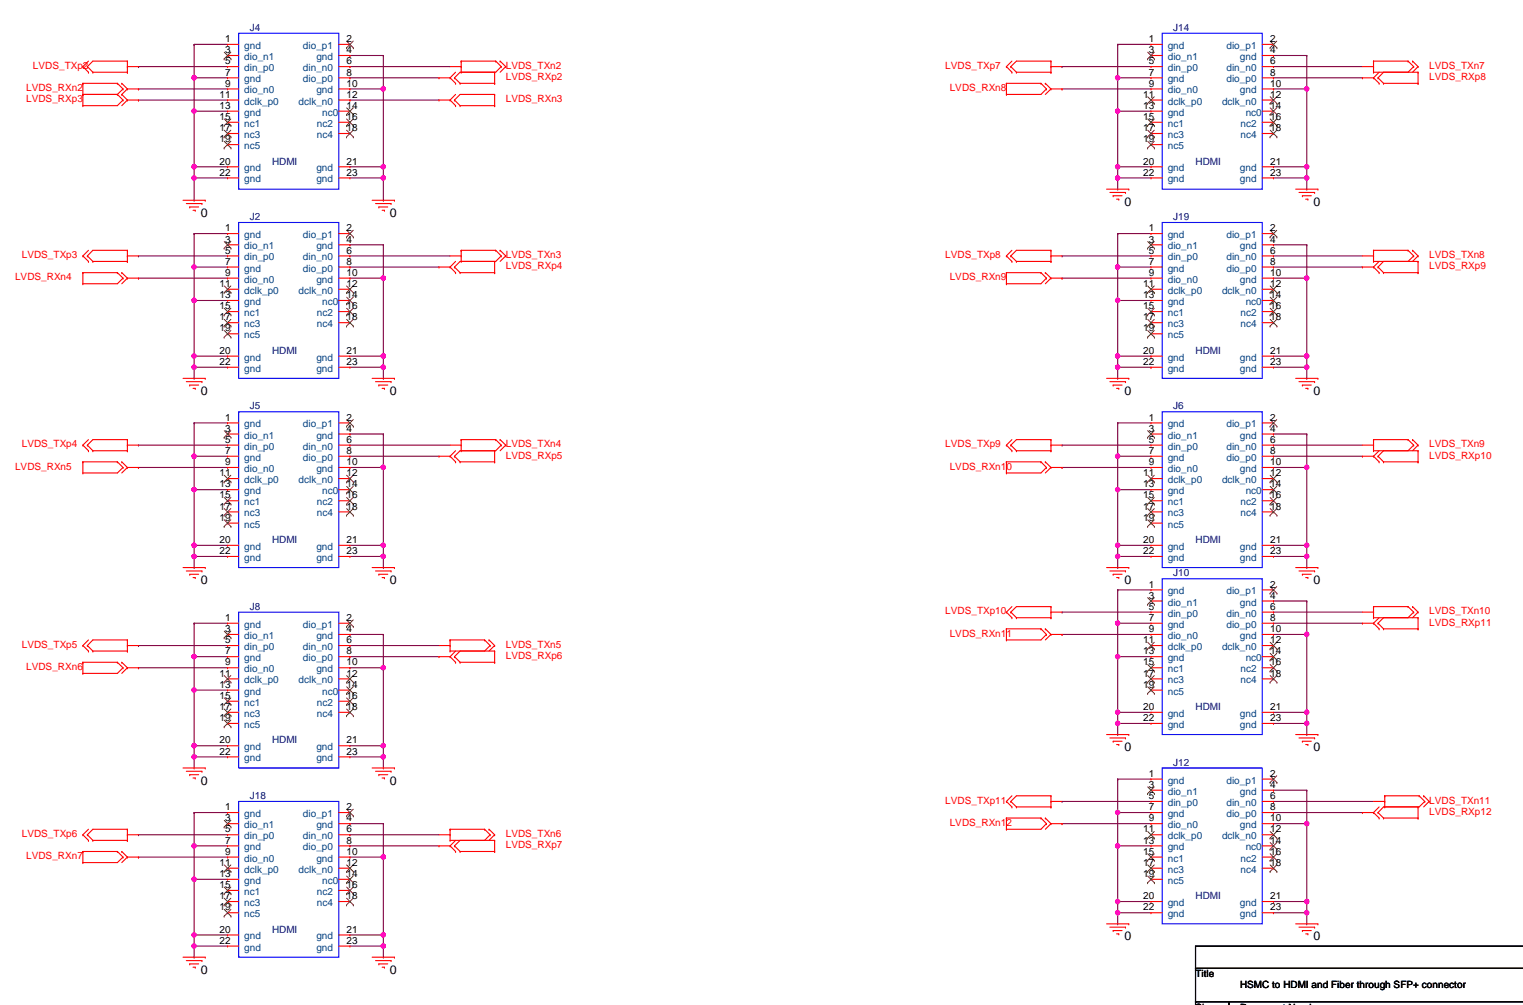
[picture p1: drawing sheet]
<svg xmlns="http://www.w3.org/2000/svg" width="264mm" height="174mm" viewBox="0 0 264 174" stroke-linecap="round" stroke-linejoin="round" font-family="sans-serif">
<defs><g id="words">
<g font-size="2.1">
<text x="195.1" y="35.7">0</text>
<text x="227.9" y="35.7">0</text>
<text x="34.8" y="37.6">0</text>
<text x="67.7" y="37.6">0</text>
<text x="34.8" y="68.5">0</text>
<text x="67.7" y="68.5">0</text>
<text x="195.1" y="68.5">0</text>
<text x="227.9" y="68.5">0</text>
<text x="34.8" y="101.3">0</text>
<text x="67.7" y="101.3">0</text>
<text x="195.1" y="101.3">0</text>
<text x="227.9" y="101.3">0</text>
<text x="195.1" y="130.3">0</text>
<text x="227.9" y="130.3">0</text>
<text x="34.8" y="136.1">0</text>
<text x="67.7" y="136.1">0</text>
<text x="195.1" y="163.1">0</text>
<text x="227.9" y="163.1">0</text>
<text x="34.8" y="168.9">0</text>
<text x="67.7" y="168.9">0</text>
</g>
<g font-size="1.7" fill="#000080">
<text x="43.3" y="5.4">J4</text>
<text x="203.6" y="5.4">J14</text>
<text x="47.2" y="28.5">HDMI</text>
<text x="207.4" y="28.5">HDMI</text>
<text x="43.3" y="38.2">J2</text>
<text x="203.6" y="38.2">J19</text>
<text x="47.2" y="61.4">HDMI</text>
<text x="207.4" y="61.4">HDMI</text>
<text x="43.3" y="71">J5</text>
<text x="203.6" y="71">J6</text>
<text x="47.2" y="94.2">HDMI</text>
<text x="207.4" y="94.2">HDMI</text>
<text x="203.6" y="100">J10</text>
<text x="43.3" y="105.8">J8</text>
<text x="207.4" y="123.1">HDMI</text>
<text x="47.2" y="128.9">HDMI</text>
<text x="203.6" y="132.8">J12</text>
<text x="43.3" y="138.6">J18</text>
<text x="207.4" y="155.9">HDMI</text>
<text x="47.2" y="161.7">HDMI</text>
</g>
<g font-size="1.7" fill="#f00">
<text x="5.7" y="12">LVDS_TXp2</text>
<text x="87.7" y="12">LVDS_TXn2</text>
<text x="164" y="12">LVDS_TXp7</text>
<text x="248" y="12">LVDS_TXn7</text>
<text x="4.5" y="17.7">LVDS_RXp3</text>
<text x="4.5" y="15.8">LVDS_RXn2</text>
<text x="87.7" y="13.9">LVDS_RXp2</text>
<text x="87.7" y="17.7">LVDS_RXn3</text>
<text x="164.8" y="15.8">LVDS_RXn8</text>
<text x="248" y="13.9">LVDS_RXp8</text>
<text x="3.8" y="44.8">LVDS_TXp3</text>
<text x="87.7" y="44.8">LVDS_TXn3</text>
<text x="87.7" y="46.7">LVDS_RXp4</text>
<text x="164" y="44.8">LVDS_TXp8</text>
<text x="248" y="46.7">LVDS_RXp9</text>
<text x="248" y="44.8">LVDS_TXn8</text>
<text x="2.6" y="48.6">LVDS_RXn4</text>
<text x="164.8" y="48.6">LVDS_RXn9</text>
<text x="3.8" y="77.6">LVDS_TXp4</text>
<text x="87.7" y="77.6">LVDS_TXn4</text>
<text x="164" y="77.6">LVDS_TXp9</text>
<text x="248" y="77.6">LVDS_TXn9</text>
<text x="2.6" y="81.4">LVDS_RXn5</text>
<text x="87.7" y="79.5">LVDS_RXp5</text>
<text x="164.8" y="81.4">LVDS_RXn10</text>
<text x="248" y="79.5">LVDS_RXp10</text>
<text x="164" y="106.5">LVDS_TXp10</text>
<text x="248" y="106.5">LVDS_TXn10</text>
<text x="3.8" y="112.3">LVDS_TXp5</text>
<text x="87.7" y="112.3">LVDS_TXn5</text>
<text x="164.8" y="110.4">LVDS_RXn11</text>
<text x="248" y="108.5">LVDS_RXp11</text>
<text x="4.5" y="116.2">LVDS_RXn6</text>
<text x="87.7" y="114.3">LVDS_RXp6</text>
<text x="164" y="139.4">LVDS_TXp11</text>
<text x="164.8" y="143.2">LVDS_RXn12</text>
<text x="248" y="139.4">LVDS_TXn11</text>
<text x="248" y="141.3">LVDS_RXp12</text>
<text x="3.8" y="145.1">LVDS_TXp6</text>
<text x="4.5" y="149">LVDS_RXn7</text>
<text x="87.7" y="147.1">LVDS_RXp7</text>
<text x="87.7" y="145.1">LVDS_TXn6</text>
</g>
<g font-size="1.7">
<text x="39.1" y="7.3">1</text>
<text x="39.1" y="9.2">3</text>
<text x="39.1" y="11.1">5</text>
<text x="60.1" y="7.3">2</text>
<text x="60.1" y="9.2">4</text>
<text x="60.1" y="11.1">6</text>
<text x="199.3" y="7.3">1</text>
<text x="199.3" y="9.2">3</text>
<text x="199.3" y="11.1">5</text>
<text x="220.3" y="7.3">2</text>
<text x="220.3" y="9.2">4</text>
<text x="220.3" y="11.1">6</text>
<text x="38.1" y="16.9">11</text>
<text x="39.1" y="13.1">7</text>
<text x="39.1" y="15">9</text>
<text x="60.1" y="13.1">8</text>
<text x="60.1" y="15">10</text>
<text x="60.1" y="16.9">12</text>
<text x="198.3" y="16.9">11</text>
<text x="199.3" y="13.1">7</text>
<text x="199.3" y="15">9</text>
<text x="220.3" y="13.1">8</text>
<text x="220.3" y="15">10</text>
<text x="220.3" y="16.9">12</text>
<text x="38.1" y="18.9">13</text>
<text x="38.1" y="20.8">15</text>
<text x="38.1" y="22.7">17</text>
<text x="60.1" y="18.9">14</text>
<text x="60.1" y="20.8">16</text>
<text x="60.1" y="22.7">18</text>
<text x="198.3" y="18.9">13</text>
<text x="198.3" y="20.8">15</text>
<text x="198.3" y="22.7">17</text>
<text x="220.3" y="18.9">14</text>
<text x="220.3" y="20.8">16</text>
<text x="220.3" y="22.7">18</text>
<text x="38.1" y="24.7">19</text>
<text x="38.1" y="28.5">20</text>
<text x="60.1" y="28.5">21</text>
<text x="198.3" y="24.7">19</text>
<text x="198.3" y="28.5">20</text>
<text x="220.3" y="28.5">21</text>
<text x="38.1" y="30.5">22</text>
<text x="60.1" y="30.5">23</text>
<text x="198.3" y="30.5">22</text>
<text x="220.3" y="30.5">23</text>
<text x="39.1" y="40.1">1</text>
<text x="60.1" y="40.1">2</text>
<text x="199.3" y="40.1">1</text>
<text x="220.3" y="40.1">2</text>
<text x="39.1" y="42.1">3</text>
<text x="39.1" y="44">5</text>
<text x="39.1" y="45.9">7</text>
<text x="39.1" y="47.8">9</text>
<text x="60.1" y="42.1">4</text>
<text x="60.1" y="44">6</text>
<text x="60.1" y="45.9">8</text>
<text x="60.1" y="47.8">10</text>
<text x="199.3" y="42.1">3</text>
<text x="199.3" y="44">5</text>
<text x="199.3" y="45.9">7</text>
<text x="199.3" y="47.8">9</text>
<text x="220.3" y="42.1">4</text>
<text x="220.3" y="44">6</text>
<text x="220.3" y="45.9">8</text>
<text x="220.3" y="47.8">10</text>
<text x="38.1" y="49.8">11</text>
<text x="38.1" y="51.7">13</text>
<text x="38.1" y="53.6">15</text>
<text x="60.1" y="49.8">12</text>
<text x="60.1" y="51.7">14</text>
<text x="60.1" y="53.6">16</text>
<text x="198.3" y="49.8">11</text>
<text x="198.3" y="51.7">13</text>
<text x="198.3" y="53.6">15</text>
<text x="220.3" y="49.8">12</text>
<text x="220.3" y="51.7">14</text>
<text x="220.3" y="53.6">16</text>
<text x="38.1" y="55.6">17</text>
<text x="38.1" y="57.5">19</text>
<text x="60.1" y="55.6">18</text>
<text x="198.3" y="55.6">17</text>
<text x="198.3" y="57.5">19</text>
<text x="220.3" y="55.6">18</text>
<text x="38.1" y="61.4">20</text>
<text x="38.1" y="63.3">22</text>
<text x="60.1" y="61.4">21</text>
<text x="60.1" y="63.3">23</text>
<text x="198.3" y="61.4">20</text>
<text x="198.3" y="63.3">22</text>
<text x="220.3" y="61.4">21</text>
<text x="220.3" y="63.3">23</text>
<text x="39.1" y="72.9">1</text>
<text x="39.1" y="74.9">3</text>
<text x="39.1" y="76.8">5</text>
<text x="60.1" y="72.9">2</text>
<text x="60.1" y="74.9">4</text>
<text x="60.1" y="76.8">6</text>
<text x="199.3" y="72.9">1</text>
<text x="199.3" y="74.9">3</text>
<text x="199.3" y="76.8">5</text>
<text x="220.3" y="72.9">2</text>
<text x="220.3" y="74.9">4</text>
<text x="220.3" y="76.8">6</text>
<text x="38.1" y="82.6">11</text>
<text x="39.1" y="78.7">7</text>
<text x="39.1" y="80.7">9</text>
<text x="60.1" y="78.7">8</text>
<text x="60.1" y="80.7">10</text>
<text x="60.1" y="82.6">12</text>
<text x="198.3" y="82.6">11</text>
<text x="199.3" y="78.7">7</text>
<text x="199.3" y="80.7">9</text>
<text x="220.3" y="78.7">8</text>
<text x="220.3" y="80.7">10</text>
<text x="220.3" y="82.6">12</text>
<text x="38.1" y="84.5">13</text>
<text x="38.1" y="86.4">15</text>
<text x="38.1" y="88.4">17</text>
<text x="60.1" y="84.5">14</text>
<text x="60.1" y="86.4">16</text>
<text x="60.1" y="88.4">18</text>
<text x="198.3" y="84.5">13</text>
<text x="198.3" y="86.4">15</text>
<text x="198.3" y="88.4">17</text>
<text x="220.3" y="84.5">14</text>
<text x="220.3" y="86.4">16</text>
<text x="220.3" y="88.4">18</text>
<text x="38.1" y="90.3">19</text>
<text x="38.1" y="94.2">20</text>
<text x="60.1" y="94.2">21</text>
<text x="198.3" y="90.3">19</text>
<text x="198.3" y="94.2">20</text>
<text x="220.3" y="94.2">21</text>
<text x="38.1" y="96.1">22</text>
<text x="60.1" y="96.1">23</text>
<text x="198.3" y="96.1">22</text>
<text x="199.3" y="101.9">1</text>
<text x="220.3" y="101.9">2</text>
<text x="220.3" y="96.1">23</text>
<text x="39.1" y="107.7">1</text>
<text x="60.1" y="107.7">2</text>
<text x="199.3" y="103.8">3</text>
<text x="199.3" y="105.7">5</text>
<text x="199.3" y="107.7">7</text>
<text x="220.3" y="103.8">4</text>
<text x="220.3" y="105.7">6</text>
<text x="220.3" y="107.7">8</text>
<text x="39.1" y="109.6">3</text>
<text x="39.1" y="111.5">5</text>
<text x="39.1" y="113.5">7</text>
<text x="60.1" y="109.6">4</text>
<text x="60.1" y="111.5">6</text>
<text x="60.1" y="113.5">8</text>
<text x="198.3" y="111.5">11</text>
<text x="198.3" y="113.5">13</text>
<text x="199.3" y="109.6">9</text>
<text x="220.3" y="109.6">10</text>
<text x="220.3" y="111.5">12</text>
<text x="220.3" y="113.5">14</text>
<text x="38.1" y="117.3">11</text>
<text x="38.1" y="119.3">13</text>
<text x="39.1" y="115.4">9</text>
<text x="60.1" y="115.4">10</text>
<text x="60.1" y="117.3">12</text>
<text x="60.1" y="119.3">14</text>
<text x="198.3" y="115.4">15</text>
<text x="198.3" y="117.3">17</text>
<text x="198.3" y="119.3">19</text>
<text x="220.3" y="115.4">16</text>
<text x="220.3" y="117.3">18</text>
<text x="38.1" y="121.2">15</text>
<text x="38.1" y="123.1">17</text>
<text x="38.1" y="125">19</text>
<text x="60.1" y="121.2">16</text>
<text x="60.1" y="123.1">18</text>
<text x="198.3" y="123.1">20</text>
<text x="198.3" y="125">22</text>
<text x="220.3" y="123.1">21</text>
<text x="220.3" y="125">23</text>
<text x="38.1" y="128.9">20</text>
<text x="38.1" y="130.8">22</text>
<text x="60.1" y="128.9">21</text>
<text x="60.1" y="130.8">23</text>
<text x="199.3" y="134.7">1</text>
<text x="199.3" y="136.6">3</text>
<text x="220.3" y="134.7">2</text>
<text x="220.3" y="136.6">4</text>
<text x="39.1" y="140.5">1</text>
<text x="39.1" y="142.4">3</text>
<text x="60.1" y="140.5">2</text>
<text x="60.1" y="142.4">4</text>
<text x="199.3" y="138.6">5</text>
<text x="199.3" y="140.5">7</text>
<text x="199.3" y="142.4">9</text>
<text x="220.3" y="138.6">6</text>
<text x="220.3" y="140.5">8</text>
<text x="220.3" y="142.4">10</text>
<text x="39.1" y="144.3">5</text>
<text x="39.1" y="146.3">7</text>
<text x="39.1" y="148.2">9</text>
<text x="60.1" y="144.3">6</text>
<text x="60.1" y="146.3">8</text>
<text x="60.1" y="148.2">10</text>
<text x="198.3" y="144.3">11</text>
<text x="198.3" y="146.3">13</text>
<text x="198.3" y="148.2">15</text>
<text x="220.3" y="144.3">12</text>
<text x="220.3" y="146.3">14</text>
<text x="220.3" y="148.2">16</text>
<text x="38.1" y="150.1">11</text>
<text x="38.1" y="152.1">13</text>
<text x="38.1" y="154">15</text>
<text x="38.1" y="155.9">17</text>
<text x="60.1" y="150.1">12</text>
<text x="60.1" y="152.1">14</text>
<text x="60.1" y="154">16</text>
<text x="60.1" y="155.9">18</text>
<text x="198.3" y="150.1">17</text>
<text x="198.3" y="152.1">19</text>
<text x="198.3" y="155.9">20</text>
<text x="220.3" y="150.1">18</text>
<text x="220.3" y="155.9">21</text>
<text x="38.1" y="157.9">19</text>
<text x="38.1" y="161.7">20</text>
<text x="60.1" y="161.7">21</text>
<text x="198.3" y="157.9">22</text>
<text x="220.3" y="157.9">23</text>
<text x="38.1" y="163.7">22</text>
<text x="60.1" y="163.7">23</text>
<text x="207.4" y="169.5">Title</text>
<text x="215.1" y="171.4">HSMC to HDMI and Fiber through SFP+ connector</text>
<text x="207.4" y="175.3">Size</text>
<text x="215.1" y="175.3">Document Number</text>
</g>
<g font-size="1.7" fill="#004080">
<text x="42.4" y="8.5">gnd</text>
<text x="42.4" y="10.4">dio_n1</text>
<text x="52.6" y="8.5">dio_p1</text>
<text x="54.9" y="10.4">gnd</text>
<text x="202.6" y="8.5">gnd</text>
<text x="202.6" y="10.4">dio_n1</text>
<text x="212.8" y="8.5">dio_p1</text>
<text x="215.1" y="10.4">gnd</text>
<text x="42.4" y="12.3">din_p0</text>
<text x="42.4" y="14.3">gnd</text>
<text x="42.4" y="16.2">dio_n0</text>
<text x="52.6" y="12.3">din_n0</text>
<text x="52.6" y="14.3">dio_p0</text>
<text x="54.9" y="16.2">gnd</text>
<text x="202.6" y="12.3">din_p0</text>
<text x="202.6" y="14.3">gnd</text>
<text x="202.6" y="16.2">dio_n0</text>
<text x="212.8" y="12.3">din_n0</text>
<text x="212.8" y="14.3">dio_p0</text>
<text x="215.1" y="16.2">gnd</text>
<text x="42.4" y="18.1">dclk_p0</text>
<text x="42.4" y="20.1">gnd</text>
<text x="42.4" y="22">nc1</text>
<text x="42.4" y="23.9">nc3</text>
<text x="51.8" y="18.1">dclk_n0</text>
<text x="55" y="22">nc2</text>
<text x="55" y="23.9">nc4</text>
<text x="55.9" y="20.1">nc0</text>
<text x="202.6" y="18.1">dclk_p0</text>
<text x="202.6" y="20.1">gnd</text>
<text x="202.6" y="22">nc1</text>
<text x="202.6" y="23.9">nc3</text>
<text x="212" y="18.1">dclk_n0</text>
<text x="215.2" y="22">nc2</text>
<text x="215.2" y="23.9">nc4</text>
<text x="216.1" y="20.1">nc0</text>
<text x="42.4" y="25.9">nc5</text>
<text x="42.4" y="29.7">gnd</text>
<text x="54.9" y="29.7">gnd</text>
<text x="202.6" y="25.9">nc5</text>
<text x="202.6" y="29.7">gnd</text>
<text x="215.1" y="29.7">gnd</text>
<text x="42.4" y="31.6">gnd</text>
<text x="54.9" y="31.6">gnd</text>
<text x="202.6" y="31.6">gnd</text>
<text x="215.1" y="31.6">gnd</text>
<text x="42.4" y="41.3">gnd</text>
<text x="52.6" y="41.3">dio_p1</text>
<text x="202.6" y="41.3">gnd</text>
<text x="212.8" y="41.3">dio_p1</text>
<text x="42.4" y="43.2">dio_n1</text>
<text x="42.4" y="45.2">din_p0</text>
<text x="42.4" y="47.1">gnd</text>
<text x="52.6" y="45.2">din_n0</text>
<text x="52.6" y="47.1">dio_p0</text>
<text x="54.9" y="43.2">gnd</text>
<text x="202.6" y="43.2">dio_n1</text>
<text x="202.6" y="45.2">din_p0</text>
<text x="202.6" y="47.1">gnd</text>
<text x="212.8" y="45.2">din_n0</text>
<text x="212.8" y="47.1">dio_p0</text>
<text x="215.1" y="43.2">gnd</text>
<text x="42.4" y="49">dio_n0</text>
<text x="42.4" y="50.9">dclk_p0</text>
<text x="42.4" y="52.9">gnd</text>
<text x="51.8" y="50.9">dclk_n0</text>
<text x="54.9" y="49">gnd</text>
<text x="55.9" y="52.9">nc0</text>
<text x="202.6" y="49">dio_n0</text>
<text x="202.6" y="50.9">dclk_p0</text>
<text x="202.6" y="52.9">gnd</text>
<text x="212" y="50.9">dclk_n0</text>
<text x="215.1" y="49">gnd</text>
<text x="216.1" y="52.9">nc0</text>
<text x="42.4" y="54.8">nc1</text>
<text x="42.4" y="56.7">nc3</text>
<text x="42.4" y="58.7">nc5</text>
<text x="55" y="54.8">nc2</text>
<text x="55" y="56.7">nc4</text>
<text x="202.6" y="54.8">nc1</text>
<text x="202.6" y="56.7">nc3</text>
<text x="202.6" y="58.7">nc5</text>
<text x="215.2" y="54.8">nc2</text>
<text x="215.2" y="56.7">nc4</text>
<text x="42.4" y="62.5">gnd</text>
<text x="42.4" y="64.5">gnd</text>
<text x="54.9" y="62.5">gnd</text>
<text x="54.9" y="64.5">gnd</text>
<text x="202.6" y="62.5">gnd</text>
<text x="202.6" y="64.5">gnd</text>
<text x="215.1" y="62.5">gnd</text>
<text x="215.1" y="64.5">gnd</text>
<text x="42.4" y="74.1">gnd</text>
<text x="42.4" y="76">dio_n1</text>
<text x="42.4" y="78">din_p0</text>
<text x="52.6" y="74.1">dio_p1</text>
<text x="52.6" y="78">din_n0</text>
<text x="54.9" y="76">gnd</text>
<text x="202.6" y="74.1">gnd</text>
<text x="202.6" y="76">dio_n1</text>
<text x="202.6" y="78">din_p0</text>
<text x="212.8" y="74.1">dio_p1</text>
<text x="212.8" y="78">din_n0</text>
<text x="215.1" y="76">gnd</text>
<text x="42.4" y="79.9">gnd</text>
<text x="42.4" y="81.8">dio_n0</text>
<text x="42.4" y="83.8">dclk_p0</text>
<text x="51.8" y="83.8">dclk_n0</text>
<text x="52.6" y="79.9">dio_p0</text>
<text x="54.9" y="81.8">gnd</text>
<text x="202.6" y="79.9">gnd</text>
<text x="202.6" y="81.8">dio_n0</text>
<text x="202.6" y="83.8">dclk_p0</text>
<text x="212" y="83.8">dclk_n0</text>
<text x="212.8" y="79.9">dio_p0</text>
<text x="215.1" y="81.8">gnd</text>
<text x="42.4" y="85.7">gnd</text>
<text x="42.4" y="87.6">nc1</text>
<text x="42.4" y="89.5">nc3</text>
<text x="55" y="87.6">nc2</text>
<text x="55" y="89.5">nc4</text>
<text x="55.9" y="85.7">nc0</text>
<text x="202.6" y="85.7">gnd</text>
<text x="202.6" y="87.6">nc1</text>
<text x="202.6" y="89.5">nc3</text>
<text x="215.2" y="87.6">nc2</text>
<text x="215.2" y="89.5">nc4</text>
<text x="216.1" y="85.7">nc0</text>
<text x="42.4" y="91.5">nc5</text>
<text x="42.4" y="95.3">gnd</text>
<text x="54.9" y="95.3">gnd</text>
<text x="202.6" y="91.5">nc5</text>
<text x="202.6" y="95.3">gnd</text>
<text x="215.1" y="95.3">gnd</text>
<text x="42.4" y="97.3">gnd</text>
<text x="54.9" y="97.3">gnd</text>
<text x="202.6" y="97.3">gnd</text>
<text x="215.1" y="97.3">gnd</text>
<text x="202.6" y="103.1">gnd</text>
<text x="202.6" y="105">dio_n1</text>
<text x="202.6" y="106.9">din_p0</text>
<text x="212.8" y="103.1">dio_p1</text>
<text x="212.8" y="106.9">din_n0</text>
<text x="215.1" y="105">gnd</text>
<text x="42.4" y="108.9">gnd</text>
<text x="42.4" y="110.8">dio_n1</text>
<text x="42.4" y="112.7">din_p0</text>
<text x="52.6" y="108.9">dio_p1</text>
<text x="52.6" y="112.7">din_n0</text>
<text x="54.9" y="110.8">gnd</text>
<text x="202.6" y="108.9">gnd</text>
<text x="202.6" y="110.8">dio_n0</text>
<text x="202.6" y="112.7">dclk_p0</text>
<text x="212" y="112.7">dclk_n0</text>
<text x="212.8" y="108.9">dio_p0</text>
<text x="215.1" y="110.8">gnd</text>
<text x="42.4" y="114.7">gnd</text>
<text x="42.4" y="116.6">dio_n0</text>
<text x="42.4" y="118.5">dclk_p0</text>
<text x="51.8" y="118.5">dclk_n0</text>
<text x="52.6" y="114.7">dio_p0</text>
<text x="54.9" y="116.6">gnd</text>
<text x="202.6" y="114.7">gnd</text>
<text x="202.6" y="116.6">nc1</text>
<text x="202.6" y="118.5">nc3</text>
<text x="215.2" y="116.6">nc2</text>
<text x="215.2" y="118.5">nc4</text>
<text x="216.1" y="114.7">nc0</text>
<text x="42.4" y="120.5">gnd</text>
<text x="42.4" y="122.4">nc1</text>
<text x="42.4" y="124.3">nc3</text>
<text x="55" y="122.4">nc2</text>
<text x="55" y="124.3">nc4</text>
<text x="55.9" y="120.4">nc0</text>
<text x="202.6" y="120.5">nc5</text>
<text x="202.6" y="124.3">gnd</text>
<text x="215.1" y="124.3">gnd</text>
<text x="42.4" y="126.2">nc5</text>
<text x="42.4" y="130.1">gnd</text>
<text x="54.9" y="130.1">gnd</text>
<text x="202.6" y="126.2">gnd</text>
<text x="215.1" y="126.2">gnd</text>
<text x="42.4" y="132">gnd</text>
<text x="54.9" y="132">gnd</text>
<text x="202.6" y="135.9">gnd</text>
<text x="202.6" y="137.8">dio_n1</text>
<text x="212.8" y="135.9">dio_p1</text>
<text x="215.1" y="137.8">gnd</text>
<text x="42.4" y="141.7">gnd</text>
<text x="42.4" y="143.6">dio_n1</text>
<text x="52.6" y="141.7">dio_p1</text>
<text x="54.9" y="143.6">gnd</text>
<text x="202.6" y="139.8">din_p0</text>
<text x="202.6" y="141.7">gnd</text>
<text x="202.6" y="143.6">dio_n0</text>
<text x="212.8" y="139.8">din_n0</text>
<text x="212.8" y="141.7">dio_p0</text>
<text x="215.1" y="143.6">gnd</text>
<text x="42.4" y="145.5">din_p0</text>
<text x="42.4" y="147.5">gnd</text>
<text x="42.4" y="149.4">dio_n0</text>
<text x="52.6" y="145.5">din_n0</text>
<text x="52.6" y="147.5">dio_p0</text>
<text x="54.9" y="149.4">gnd</text>
<text x="202.6" y="145.5">dclk_p0</text>
<text x="202.6" y="147.5">gnd</text>
<text x="202.6" y="149.4">nc1</text>
<text x="212" y="145.5">dclk_n0</text>
<text x="215.2" y="149.4">nc2</text>
<text x="216.1" y="147.5">nc0</text>
<text x="42.4" y="151.3">dclk_p0</text>
<text x="42.4" y="153.3">gnd</text>
<text x="42.4" y="155.2">nc1</text>
<text x="51.8" y="151.3">dclk_n0</text>
<text x="55" y="155.2">nc2</text>
<text x="55.9" y="153.3">nc0</text>
<text x="202.6" y="151.3">nc3</text>
<text x="202.6" y="153.3">nc5</text>
<text x="215.2" y="151.3">nc4</text>
<text x="42.4" y="157.1">nc3</text>
<text x="42.4" y="159.1">nc5</text>
<text x="55" y="157.1">nc4</text>
<text x="202.6" y="157.1">gnd</text>
<text x="202.6" y="159.1">gnd</text>
<text x="215.1" y="157.1">gnd</text>
<text x="215.1" y="159.1">gnd</text>
<text x="42.4" y="162.9">gnd</text>
<text x="42.4" y="164.8">gnd</text>
<text x="54.9" y="162.9">gnd</text>
<text x="54.9" y="164.8">gnd</text>
</g>
</g></defs>
<path d="M220.9 104.2h.1M220.9 110h.1M220.9 104.2h5.8M220.9 110h5.8M226.7 104.2h.1M226.7 104.2v19.3M226.7 123.5h.1" fill="none" stroke="#800040" stroke-width=".19"/>
<circle cx="226.7" cy="110" r=".38" fill="#f0f"/>
<circle cx="226.7" cy="110" r=".38" fill="none" stroke="#f0f" stroke-width=".19"/>
<circle cx="226.7" cy="123.5" r=".38" fill="#f0f"/>
<circle cx="226.7" cy="123.5" r=".38" fill="none" stroke="#f0f" stroke-width=".19"/>
<path d="M193.9 102.3h.1M193.9 102.3h5.8M193.9 102.3v5.8" fill="none" stroke="#800040" stroke-width=".19"/>
<circle cx="193.9" cy="108.1" r=".38" fill="#f0f"/>
<circle cx="193.9" cy="108.1" r=".38" fill="none" stroke="#f0f" stroke-width=".19"/>
<path d="M193.9 108.1h.1M193.9 113.9h.1M193.9 108.1h5.8M193.9 108.1v15.4M193.9 113.9h5.8M193.9 123.5h.1" fill="none" stroke="#800040" stroke-width=".19"/>
<circle cx="193.9" cy="113.9" r=".38" fill="#f0f"/>
<circle cx="193.9" cy="113.9" r=".38" fill="none" stroke="#f0f" stroke-width=".19"/>
<circle cx="193.9" cy="123.5" r=".38" fill="#f0f"/>
<circle cx="193.9" cy="123.5" r=".38" fill="none" stroke="#f0f" stroke-width=".19"/>
<path d="M220.9 137h.1M220.9 137h5.8M226.7 137h.1M226.7 137v5.8" fill="none" stroke="#800040" stroke-width=".19"/>
<circle cx="226.7" cy="142.8" r=".38" fill="#f0f"/>
<circle cx="226.7" cy="142.8" r=".38" fill="none" stroke="#f0f" stroke-width=".19"/>
<path d="M193.9 135.1h.1M193.9 135.1h5.8M193.9 135.1v5.8M220.9 142.8h.1M220.9 142.8h5.8v13.5M226.7 156.3h.1" fill="none" stroke="#800040" stroke-width=".19"/>
<circle cx="193.9" cy="140.9" r=".38" fill="#f0f"/>
<circle cx="193.9" cy="140.9" r=".38" fill="none" stroke="#f0f" stroke-width=".19"/>
<path d="M193.9 140.9h.1M193.9 146.7h.1M193.9 156.3h.1M193.9 140.9h5.8M193.9 140.9v15.4M193.9 146.7h5.8" fill="none" stroke="#800040" stroke-width=".19"/>
<circle cx="193.9" cy="146.7" r=".38" fill="#f0f"/>
<circle cx="193.9" cy="146.7" r=".38" fill="none" stroke="#f0f" stroke-width=".19"/>
<circle cx="193.9" cy="156.3" r=".38" fill="#f0f"/>
<circle cx="193.9" cy="156.3" r=".38" fill="none" stroke="#f0f" stroke-width=".19"/>
<path d="M60.7 9.6h.1M60.7 15.4h.1M60.7 9.6h5.8M66.5 9.6h.1M66.5 9.6v5.8h-5.8" fill="none" stroke="#800040" stroke-width=".19"/>
<circle cx="66.5" cy="15.4" r=".38" fill="#f0f"/>
<circle cx="66.5" cy="15.4" r=".38" fill="none" stroke="#f0f" stroke-width=".19"/>
<path d="M33.7 7.7h.1M33.7 7.7h5.8M33.7 7.7v5.8M66.5 15.4v13.5M66.5 28.9h.1" fill="none" stroke="#800040" stroke-width=".19"/>
<circle cx="33.7" cy="13.5" r=".38" fill="#f0f"/>
<circle cx="33.7" cy="13.5" r=".38" fill="none" stroke="#f0f" stroke-width=".19"/>
<path d="M33.7 13.5h.1M33.7 19.3h.1M33.7 13.5h5.8M33.7 13.5v15.4M33.7 19.3h5.8M33.7 28.9h.1" fill="none" stroke="#800040" stroke-width=".19"/>
<circle cx="33.7" cy="19.3" r=".38" fill="#f0f"/>
<circle cx="33.7" cy="19.3" r=".38" fill="none" stroke="#f0f" stroke-width=".19"/>
<circle cx="33.7" cy="28.9" r=".38" fill="#f0f"/>
<circle cx="33.7" cy="28.9" r=".38" fill="none" stroke="#f0f" stroke-width=".19"/>
<path d="M60.7 42.5h.1M60.7 42.5h5.8M66.5 42.5h.1M66.5 42.5v5.7" fill="none" stroke="#800040" stroke-width=".19"/>
<circle cx="66.5" cy="48.2" r=".38" fill="#f0f"/>
<circle cx="66.5" cy="48.2" r=".38" fill="none" stroke="#f0f" stroke-width=".19"/>
<path d="M33.7 40.5h.1M33.7 40.5h5.8M33.7 40.5v5.8M60.7 48.2h.1M60.7 48.2h5.8v13.6M66.5 61.8h.1" fill="none" stroke="#800040" stroke-width=".19"/>
<circle cx="33.7" cy="46.3" r=".38" fill="#f0f"/>
<circle cx="33.7" cy="46.3" r=".38" fill="none" stroke="#f0f" stroke-width=".19"/>
<path d="M33.7 46.3h.1M33.7 52.1h.1M33.7 46.3h5.8M33.7 46.3v5.8M33.7 52.1h5.8" fill="none" stroke="#800040" stroke-width=".19"/>
<circle cx="33.7" cy="52.1" r=".38" fill="#f0f"/>
<circle cx="33.7" cy="52.1" r=".38" fill="none" stroke="#f0f" stroke-width=".19"/>
<path d="M33.7 52.1v9.7M33.7 61.8h.1M60.7 75.3h.1M60.7 75.3h5.8M66.5 75.3h.1M66.5 75.3v19.3M60.7 81.1h.1M60.7 81.1h5.8M66.5 94.6h.1" fill="none" stroke="#800040" stroke-width=".19"/>
<circle cx="66.5" cy="81" r=".38" fill="#f0f"/>
<circle cx="66.5" cy="81" r=".38" fill="none" stroke="#f0f" stroke-width=".19"/>
<circle cx="66.5" cy="94.6" r=".38" fill="#f0f"/>
<circle cx="66.5" cy="94.6" r=".38" fill="none" stroke="#f0f" stroke-width=".19"/>
<path d="M33.7 73.3h.1M33.7 79.1h.1M33.7 73.3h5.8M33.7 73.3v5.8M33.7 79.1h5.8" fill="none" stroke="#800040" stroke-width=".19"/>
<circle cx="33.7" cy="79.1" r=".38" fill="#f0f"/>
<circle cx="33.7" cy="79.1" r=".38" fill="none" stroke="#f0f" stroke-width=".19"/>
<path d="M33.7 79.1h.1M33.7 79.1v15.5M33.7 84.9h.1M33.7 94.6h.1M33.7 84.9h5.8" fill="none" stroke="#800040" stroke-width=".19"/>
<circle cx="33.7" cy="84.9" r=".38" fill="#f0f"/>
<circle cx="33.7" cy="84.9" r=".38" fill="none" stroke="#f0f" stroke-width=".19"/>
<circle cx="33.7" cy="94.6" r=".38" fill="#f0f"/>
<circle cx="33.7" cy="94.6" r=".38" fill="none" stroke="#f0f" stroke-width=".19"/>
<path d="M60.7 110h.1M60.7 115.8h.1M60.7 110h5.8M66.5 110h.1M66.5 110v5.8h-5.8" fill="none" stroke="#800040" stroke-width=".19"/>
<circle cx="66.5" cy="115.8" r=".38" fill="#f0f"/>
<circle cx="66.5" cy="115.8" r=".38" fill="none" stroke="#f0f" stroke-width=".19"/>
<path d="M33.7 108.1h.1M33.7 113.9h.1M33.7 108.1h5.8M33.7 108.1v11.6M33.7 113.9h5.8M66.5 115.8v13.5M66.5 129.3h.1" fill="none" stroke="#800040" stroke-width=".19"/>
<circle cx="33.7" cy="119.6" r=".38" fill="#f0f"/>
<circle cx="33.7" cy="119.6" r=".38" fill="none" stroke="#f0f" stroke-width=".19"/>
<circle cx="33.7" cy="113.9" r=".38" fill="#f0f"/>
<circle cx="33.7" cy="113.9" r=".38" fill="none" stroke="#f0f" stroke-width=".19"/>
<path d="M33.7 119.7h.1M33.7 119.7h5.8M33.7 119.7v9.6M33.7 129.3h.1" fill="none" stroke="#800040" stroke-width=".19"/>
<circle cx="33.7" cy="129.3" r=".38" fill="#f0f"/>
<circle cx="33.7" cy="129.3" r=".38" fill="none" stroke="#f0f" stroke-width=".19"/>
<path d="M60.7 142.8h.1M60.7 148.6h.1M60.7 142.8h5.8M66.5 142.8h.1M66.5 142.8v5.8h-5.8" fill="none" stroke="#800040" stroke-width=".19"/>
<circle cx="66.5" cy="148.6" r=".38" fill="#f0f"/>
<circle cx="66.5" cy="148.6" r=".38" fill="none" stroke="#f0f" stroke-width=".19"/>
<path d="M33.7 140.9h.1M33.7 146.7h.1M33.7 140.9h5.8M33.7 140.9v11.6M33.7 146.7h5.8M66.5 148.6v13.5M66.5 162.1h.1" fill="none" stroke="#800040" stroke-width=".19"/>
<circle cx="33.7" cy="146.7" r=".38" fill="#f0f"/>
<circle cx="33.7" cy="146.7" r=".38" fill="none" stroke="#f0f" stroke-width=".19"/>
<path d="M33.7 152.5h.1M33.7 152.5h5.8M33.7 152.5v9.6M33.7 162.1h.1" fill="none" stroke="#800040" stroke-width=".19"/>
<circle cx="33.7" cy="152.5" r=".38" fill="#f0f"/>
<circle cx="33.7" cy="152.5" r=".38" fill="none" stroke="#f0f" stroke-width=".19"/>
<circle cx="33.7" cy="162.1" r=".38" fill="#f0f"/>
<circle cx="33.7" cy="162.1" r=".38" fill="none" stroke="#f0f" stroke-width=".19"/>
<path d="M220.9 9.6h.1M220.9 15.4h.1M220.9 9.6h5.8M220.9 15.4h5.8M226.7 9.6h.1M226.7 9.6v19.3M226.7 28.9h.1" fill="none" stroke="#800040" stroke-width=".19"/>
<circle cx="226.7" cy="15.4" r=".38" fill="#f0f"/>
<circle cx="226.7" cy="15.4" r=".38" fill="none" stroke="#f0f" stroke-width=".19"/>
<circle cx="226.7" cy="28.9" r=".38" fill="#f0f"/>
<circle cx="226.7" cy="28.9" r=".38" fill="none" stroke="#f0f" stroke-width=".19"/>
<path d="M193.9 7.7h.1M193.9 13.5h.1M193.9 7.7h5.8M193.9 7.7v11.6M193.9 13.5h5.8" fill="none" stroke="#800040" stroke-width=".19"/>
<circle cx="193.9" cy="13.5" r=".38" fill="#f0f"/>
<circle cx="193.9" cy="13.5" r=".38" fill="none" stroke="#f0f" stroke-width=".19"/>
<path d="M193.9 19.3h.1M193.9 19.3h5.8M193.9 19.3v9.6M193.9 28.9h.1" fill="none" stroke="#800040" stroke-width=".19"/>
<circle cx="193.9" cy="19.3" r=".38" fill="#f0f"/>
<circle cx="193.9" cy="19.3" r=".38" fill="none" stroke="#f0f" stroke-width=".19"/>
<circle cx="193.9" cy="28.9" r=".38" fill="#f0f"/>
<circle cx="193.9" cy="28.9" r=".38" fill="none" stroke="#f0f" stroke-width=".19"/>
<path d="M220.9 42.5h.1M220.9 42.5h5.8M226.7 42.5h.1M226.7 42.5v5.7" fill="none" stroke="#800040" stroke-width=".19"/>
<circle cx="226.7" cy="48.2" r=".38" fill="#f0f"/>
<circle cx="226.7" cy="48.2" r=".38" fill="none" stroke="#f0f" stroke-width=".19"/>
<path d="M193.9 40.5h.1M193.9 40.5h5.8M193.9 40.5v5.8M220.9 48.2h.1M220.9 48.2h5.8v13.6M226.7 61.8h.1" fill="none" stroke="#800040" stroke-width=".19"/>
<circle cx="193.9" cy="46.3" r=".38" fill="#f0f"/>
<circle cx="193.9" cy="46.3" r=".38" fill="none" stroke="#f0f" stroke-width=".19"/>
<path d="M193.9 46.3h.1M193.9 52.1h.1M193.9 46.3h5.8M193.9 46.3v15.5M193.9 52.1h5.8M193.9 61.8h.1" fill="none" stroke="#800040" stroke-width=".19"/>
<circle cx="193.9" cy="52.1" r=".38" fill="#f0f"/>
<circle cx="193.9" cy="52.1" r=".38" fill="none" stroke="#f0f" stroke-width=".19"/>
<path d="M220.9 75.3h.1M220.9 75.3h5.8M226.7 75.3h.1M226.7 75.3v19.3M220.9 81.1h.1M220.9 81.1h5.8M226.7 94.6h.1" fill="none" stroke="#800040" stroke-width=".19"/>
<circle cx="226.7" cy="81" r=".38" fill="#f0f"/>
<circle cx="226.7" cy="81" r=".38" fill="none" stroke="#f0f" stroke-width=".19"/>
<circle cx="226.7" cy="94.6" r=".38" fill="#f0f"/>
<circle cx="226.7" cy="94.6" r=".38" fill="none" stroke="#f0f" stroke-width=".19"/>
<path d="M193.9 73.3h.1M193.9 73.3h5.8M193.9 73.3v5.8" fill="none" stroke="#800040" stroke-width=".19"/>
<circle cx="193.9" cy="79.1" r=".38" fill="#f0f"/>
<circle cx="193.9" cy="79.1" r=".38" fill="none" stroke="#f0f" stroke-width=".19"/>
<path d="M193.9 79.1h.1M193.9 79.1h5.8M193.9 79.1v15.5M193.9 84.9h.1M193.9 94.6h.1M193.9 84.9h5.8" fill="none" stroke="#800040" stroke-width=".19"/>
<circle cx="193.9" cy="84.9" r=".38" fill="#f0f"/>
<circle cx="193.9" cy="84.9" r=".38" fill="none" stroke="#f0f" stroke-width=".19"/>
<circle cx="193.9" cy="94.6" r=".38" fill="#f0f"/>
<circle cx="193.9" cy="94.6" r=".38" fill="none" stroke="#f0f" stroke-width=".19"/>
<g fill="none" stroke="#800040" stroke-width=".19">
<path d="M24 17.3h.1M24 15.4h.1M24 11.5h.1M24 11.5h15.5M24 17.3h15.5M24 15.4h15.5M60.7 11.5h.1M60.7 13.5h.1M60.7 17.3h.1M60.7 11.5h17.4M60.7 13.5h15.5M60.7 17.3h15.5"/>
<path d="M184.3 11.5h.1M184.3 15.4h.1M184.3 11.5h15.4M184.3 15.4h15.4M220.9 11.5h.1M220.9 13.5h.1M220.9 11.5h15.5M220.9 13.5h15.5M60.7 30.9h5.8M66.5 30.9h.1M24 48.2h.1M24 44.4h.1"/>
<path d="M24 44.4h15.5M24 48.2h15.5M60.7 44.4h.1M60.7 46.3h.1M60.7 44.4h17.4M60.7 46.3h15.5M184.3 44.4h.1M184.3 48.2h.1M184.3 44.4h15.4M184.3 48.2h15.4M220.9 44.4h.1M220.9 46.3h.1"/>
<path d="M220.9 44.4h15.5M220.9 46.3h15.5M24 77.2h.1M24 77.2h15.5M60.7 77.2h.1M60.7 79.1h.1M60.7 77.2h17.4M60.7 79.1h15.5M184.3 77.2h.1M184.3 77.2h15.4M220.9 77.2h.1M220.9 79.1h.1"/>
<path d="M220.9 77.2h15.5M220.9 79.1h15.5M24 81.1h.1M24 81.1h15.5M184.3 81.1h.1M184.3 81.1h15.4M24 111.9h.1M24 115.8h.1M24 111.9h15.5M24 115.8h15.5M60.7 111.9h.1M60.7 113.9h.1"/>
<path d="M60.7 111.9h15.5M60.7 113.9h15.5M184.3 106.1h.1M184.3 110h.1M184.3 106.1h15.4M184.3 110h15.4M220.9 106.1h.1M220.9 108.1h.1M220.9 106.1h15.5M220.9 108.1h15.5M184.3 139h.1M184.3 139h15.4"/>
<path d="M220.9 139h.1M220.9 139h17.4M24 144.8h.1M24 148.6h.1M24 144.8h15.5M24 148.6h15.5M60.7 144.8h.1M60.7 146.7h.1M60.7 144.8h15.5M60.7 146.7h15.5M184.3 142.8h.1M184.3 142.8h15.4"/>
<path d="M220.9 140.9h.1M220.9 140.9h15.5"/>
</g>
<circle cx="66.5" cy="30.9" r=".38" fill="#f0f"/>
<circle cx="66.5" cy="30.9" r=".38" fill="none" stroke="#f0f" stroke-width=".19"/>
<path d="M60.7 28.9h5.8M66.5 34.7h.1M66.5 28.9h.1M66.5 30.9v3.8" fill="none" stroke="#800040" stroke-width=".19"/>
<circle cx="66.5" cy="28.9" r=".38" fill="#f0f"/>
<circle cx="66.5" cy="28.9" r=".38" fill="none" stroke="#f0f" stroke-width=".19"/>
<path d="M33.7 30.9h.1M33.7 34.7h.1M33.7 30.9h5.8M33.7 30.9v3.8M66.5 30.9h.1M66.5 28.9v2" fill="none" stroke="#800040" stroke-width=".19"/>
<circle cx="33.7" cy="30.9" r=".38" fill="#f0f"/>
<circle cx="33.7" cy="30.9" r=".38" fill="none" stroke="#f0f" stroke-width=".19"/>
<path d="M33.7 28.9h.1M33.7 30.9h.1M33.7 28.9h5.8M33.7 28.9v2M60.7 61.8h5.8M66.5 61.8h.1" fill="none" stroke="#800040" stroke-width=".19"/>
<circle cx="66.5" cy="61.7" r=".38" fill="#f0f"/>
<circle cx="66.5" cy="61.7" r=".38" fill="none" stroke="#f0f" stroke-width=".19"/>
<path d="M66.5 63.7h.1M66.5 61.8v1.9M33.7 164.1h.1M33.7 166h.1M33.7 162.1h.1M33.7 164.1h5.8M33.7 162.1v3.9M33.7 162.1h5.8" fill="none" stroke="#800040" stroke-width=".19"/>
<circle cx="33.7" cy="164" r=".38" fill="#f0f"/>
<circle cx="33.7" cy="164" r=".38" fill="none" stroke="#f0f" stroke-width=".19"/>
<path d="M60.7 164.1h5.8M66.5 164.1h.1" fill="none" stroke="#800040" stroke-width=".19"/>
<circle cx="66.5" cy="164" r=".38" fill="#f0f"/>
<circle cx="66.5" cy="164" r=".38" fill="none" stroke="#f0f" stroke-width=".19"/>
<path d="M60.7 162.1h5.8M66.5 166h.1M66.5 162.1h.1M66.5 164.1v1.9" fill="none" stroke="#800040" stroke-width=".19"/>
<circle cx="66.5" cy="162.1" r=".38" fill="#f0f"/>
<circle cx="66.5" cy="162.1" r=".38" fill="none" stroke="#f0f" stroke-width=".19"/>
<path d="M60.7 131.2h5.8M66.5 131.2h.1M66.5 164.1h.1M66.5 162.1v2" fill="none" stroke="#800040" stroke-width=".19"/>
<circle cx="66.5" cy="131.2" r=".38" fill="#f0f"/>
<circle cx="66.5" cy="131.2" r=".38" fill="none" stroke="#f0f" stroke-width=".19"/>
<path d="M60.7 129.3h5.8M66.5 133.2h.1M66.5 129.3h.1M66.5 131.2v2" fill="none" stroke="#800040" stroke-width=".19"/>
<circle cx="66.5" cy="129.3" r=".38" fill="#f0f"/>
<circle cx="66.5" cy="129.3" r=".38" fill="none" stroke="#f0f" stroke-width=".19"/>
<path d="M33.7 131.2h.1M33.7 133.2h.1M33.7 131.2h5.8M33.7 131.2v2M66.5 131.2h.1M66.5 129.3v1.9" fill="none" stroke="#800040" stroke-width=".19"/>
<circle cx="33.7" cy="131.2" r=".38" fill="#f0f"/>
<circle cx="33.7" cy="131.2" r=".38" fill="none" stroke="#f0f" stroke-width=".19"/>
<path d="M60.7 96.5h5.8M66.5 96.5h.1M33.7 129.3h.1M33.7 131.2h.1M33.7 129.3h5.8M33.7 129.3v1.9" fill="none" stroke="#800040" stroke-width=".19"/>
<circle cx="66.5" cy="96.5" r=".38" fill="#f0f"/>
<circle cx="66.5" cy="96.5" r=".38" fill="none" stroke="#f0f" stroke-width=".19"/>
<path d="M33.7 96.5h.1M33.7 96.5h5.8M60.7 94.6h5.8M66.5 98.4h.1M66.5 94.6h.1M66.5 96.5h.1M66.5 94.6v3.8" fill="none" stroke="#800040" stroke-width=".19"/>
<circle cx="33.7" cy="96.5" r=".38" fill="#f0f"/>
<circle cx="33.7" cy="96.5" r=".38" fill="none" stroke="#f0f" stroke-width=".19"/>
<path d="M33.7 63.7h.1M39.5 61.8h.1M39.5 61.8h-5.8v1.9M33.7 98.4h.1M33.7 94.6h.1M33.7 96.5h.1M33.7 94.6v3.8M33.7 94.6h5.8" fill="none" stroke="#800040" stroke-width=".19"/>
<circle cx="33.7" cy="61.7" r=".38" fill="#f0f"/>
<circle cx="33.7" cy="61.7" r=".38" fill="none" stroke="#f0f" stroke-width=".19"/>
<circle cx="33.7" cy="63.7" r=".38" fill="#f0f"/>
<circle cx="33.7" cy="63.7" r=".38" fill="none" stroke="#f0f" stroke-width=".19"/>
<path d="M33.7 63.7h.1M33.7 65.6h.1M33.7 63.7h5.8M33.7 63.7v1.9M60.7 63.7h5.8M66.5 63.7h.1" fill="none" stroke="#800040" stroke-width=".19"/>
<circle cx="66.5" cy="63.7" r=".38" fill="#f0f"/>
<circle cx="66.5" cy="63.7" r=".38" fill="none" stroke="#f0f" stroke-width=".19"/>
<path d="M66.5 65.6h.1M66.5 63.7v1.9M220.9 158.3h5.8M220.9 156.3h5.8M226.7 158.3h.1M226.7 156.3h.1M226.7 156.3v3.9M226.7 160.2h.1" fill="none" stroke="#800040" stroke-width=".19"/>
<circle cx="226.7" cy="156.3" r=".38" fill="#f0f"/>
<circle cx="226.7" cy="156.3" r=".38" fill="none" stroke="#f0f" stroke-width=".19"/>
<circle cx="226.7" cy="158.3" r=".38" fill="#f0f"/>
<circle cx="226.7" cy="158.3" r=".38" fill="none" stroke="#f0f" stroke-width=".19"/>
<path d="M193.9 158.3h.1M193.9 156.3h.1M193.9 158.3h5.8M193.9 156.3v3.9M193.9 156.3h5.8M193.9 160.2h.1" fill="none" stroke="#800040" stroke-width=".19"/>
<circle cx="193.9" cy="158.3" r=".38" fill="#f0f"/>
<circle cx="193.9" cy="158.3" r=".38" fill="none" stroke="#f0f" stroke-width=".19"/>
<path d="M193.9 125.4h.1M193.9 127.4h.1M193.9 123.5h.1M193.9 125.4h5.8M193.9 123.5v3.9M193.9 123.5h5.8" fill="none" stroke="#800040" stroke-width=".19"/>
<circle cx="193.9" cy="125.4" r=".38" fill="#f0f"/>
<circle cx="193.9" cy="125.4" r=".38" fill="none" stroke="#f0f" stroke-width=".19"/>
<path d="M220.9 125.4h5.8M220.9 123.5h5.8M226.7 125.4h.1M226.7 127.4h.1M226.7 123.5h.1M226.7 123.5v3.9" fill="none" stroke="#800040" stroke-width=".19"/>
<circle cx="226.7" cy="125.4" r=".38" fill="#f0f"/>
<circle cx="226.7" cy="125.4" r=".38" fill="none" stroke="#f0f" stroke-width=".19"/>
<path d="M220.9 96.5h5.8M220.9 94.6h5.8M226.7 96.5h.1M226.7 98.4h.1M226.7 94.6h.1M226.7 94.6v3.8" fill="none" stroke="#800040" stroke-width=".19"/>
<circle cx="226.7" cy="96.5" r=".38" fill="#f0f"/>
<circle cx="226.7" cy="96.5" r=".38" fill="none" stroke="#f0f" stroke-width=".19"/>
<path d="M193.9 96.5h.1M193.9 98.4h.1M193.9 96.5h5.8M193.9 96.5v1.9" fill="none" stroke="#800040" stroke-width=".19"/>
<circle cx="193.9" cy="96.5" r=".38" fill="#f0f"/>
<circle cx="193.9" cy="96.5" r=".38" fill="none" stroke="#f0f" stroke-width=".19"/>
<path d="M193.9 65.6h.1M199.7 63.7h.1M199.7 63.7h-5.8v1.9M193.9 94.6h.1M193.9 96.5h.1M193.9 94.6h5.8M193.9 94.6v1.9" fill="none" stroke="#800040" stroke-width=".19"/>
<circle cx="193.9" cy="63.7" r=".38" fill="#f0f"/>
<circle cx="193.9" cy="63.7" r=".38" fill="none" stroke="#f0f" stroke-width=".19"/>
<path d="M193.9 63.7h.1M199.7 61.8h.1M199.7 61.8h-5.8v1.9" fill="none" stroke="#800040" stroke-width=".19"/>
<circle cx="193.9" cy="61.7" r=".38" fill="#f0f"/>
<circle cx="193.9" cy="61.7" r=".38" fill="none" stroke="#f0f" stroke-width=".19"/>
<path d="M220.9 63.7h5.8M226.7 63.7h.1M226.7 65.6h.1M226.7 63.7v1.9" fill="none" stroke="#800040" stroke-width=".19"/>
<circle cx="226.7" cy="63.7" r=".38" fill="#f0f"/>
<circle cx="226.7" cy="63.7" r=".38" fill="none" stroke="#f0f" stroke-width=".19"/>
<path d="M220.9 61.8h5.8M226.7 61.8h.1" fill="none" stroke="#800040" stroke-width=".19"/>
<circle cx="226.7" cy="61.7" r=".38" fill="#f0f"/>
<circle cx="226.7" cy="61.7" r=".38" fill="none" stroke="#f0f" stroke-width=".19"/>
<path d="M220.9 28.9h5.8M220.9 30.9h5.8M226.7 28.9h.1M226.7 30.9h.1M226.7 32.8h.1M226.7 28.9v3.9M226.7 63.7h.1M226.7 61.8v1.9" fill="none" stroke="#800040" stroke-width=".19"/>
<circle cx="226.7" cy="30.9" r=".38" fill="#f0f"/>
<circle cx="226.7" cy="30.9" r=".38" fill="none" stroke="#f0f" stroke-width=".19"/>
<path d="M193.9 30.9h.1M193.9 32.8h.1M193.9 28.9h.1M193.9 30.9h5.8M193.9 28.9v3.9M193.9 28.9h5.8" fill="none" stroke="#800040" stroke-width=".19"/>
<circle cx="193.9" cy="30.9" r=".38" fill="#f0f"/>
<circle cx="193.9" cy="30.9" r=".38" fill="none" stroke="#f0f" stroke-width=".19"/>
<g fill="none" stroke="#f00" stroke-width=".19">
<path d="M14.4 16.4h.1M14.4 18.3h.1M14.4 11.5h.1M14.4 14.4h.1M14.4 14.4h6M14.4 16.4h6M14.4 14.4v3.9M14.4 11.5l.9 1M15.2 11.5h.1M15.2 11.5l.9 1M15.3 12.5h.1M15.3 10.6l-.9 .9"/>
<path d="M16.1 12.5h.1M16.1 12.5h6M20.4 16.4h.1M20.4 14.4h.1M20.4 16.4l.9 .9M20.4 14.4l.9 1M21.1 16.4h.1M21.1 14.4h.1M21.1 16.4l1 .9M21.1 14.4l1 1M21.3 17.3h.1M21.3 15.4h.1"/>
<path d="M21.3 17.3l-.9 1h-6M21.3 15.4l-.9 1M22.1 17.3h.1M22.1 12.5h.1M22.1 10.6h.1M22.1 11.5h.1M22.1 15.4h.1M22.1 10.6h-6l-.9 .9M22.1 11.5h1.9M22.1 17.3h1.9M22.1 17.3l-1 1M22.1 10.6v1.9"/>
<path d="M22.1 15.4l-1 1M22.1 15.4h1.9M24 17.3h.1M24 15.4h.1M39.5 7.7h.1M39.5 9.6h.1M39.5 11.5h.1M39.5 13.5h.1M39.5 15.4h.1M39.5 17.3h.1M39.5 19.3h.1M39.5 11.5h1.9"/>
<path d="M39.5 13.5h1.9M39.5 17.3h1.9M39.5 15.4h1.9M39.5 7.7h1.9M39.5 9.6h1.9M39.5 19.3h1.9M58.8 11.5h1.9M58.8 13.5h1.9M58.8 17.3h1.9M58.8 15.4h1.9M58.8 7.7h1.9M58.8 9.6h1.9"/>
<path d="M58.8 19.3h1.9M60.7 7.7h.1M60.7 9.6h.1M60.7 11.5h.1M60.7 13.5h.1M60.7 15.4h.1M60.7 17.3h.1M60.7 19.3h.1M76.2 13.5h.1M76.2 17.3h.1M76.2 13.5h1.9M76.2 17.3h1.9"/>
<path d="M78.1 13.5h.1M78.1 17.3h.1M78.1 11.5h1.9M78.1 13.5l.9 .9M78.1 17.3l.9 1M78.8 13.5h.1M78.8 17.3h.1M78.8 13.5l1 .9M78.8 17.3l1 1M79 14.4h.1M79 18.3h.1M79 12.5l-.9 1"/>
<path d="M79 16.4l-.9 .9M79.8 14.4h.1M79.8 18.3h.1M79.8 14.4h6M79.8 18.3h6M80 10.6h.1M80 12.5h.1M80 11.5h.1M80 10.6h6M80 10.6v1.9M85.8 14.4h.1M85.8 12.5h.1"/>
<path d="M85.8 18.3h.1M85.8 16.4h.1M85.8 12.5v1.9M85.8 16.4v1.9M85.8 16.4h-6l-1 .9M86 10.6h.1M86 10.6l1 .9M86.8 10.6h.1M86.8 10.6l.9 .9M87 11.5h.1M87 11.5l-1 1h-6.2l-1 1M87.7 11.5h.1"/>
<path d="M87.7 11.5l-.9 1M174.6 14.4h.1M174.6 16.4h.1M174.6 11.5h.1M174.6 14.4v2M174.6 14.4h6M174.6 11.5l1 1M175.4 11.5h.1M175.4 11.5l.9 1M175.6 12.5h.1M175.6 10.6l-1 .9M176.3 12.5h.1"/>
<path d="M176.3 12.5h6M180.6 14.4h.1M180.6 14.4l1 1M181.4 14.4h.1M181.4 14.4l.9 1M181.6 15.4h.1M181.6 15.4l-1 1h-6M182.3 15.4h.1M182.3 12.5h.1M182.3 10.6h.1M182.3 11.5h.1M182.3 10.6v1.9"/>
<path d="M182.3 10.6h-6l-.9 .9M182.3 11.5h2M182.3 15.4h2M182.3 15.4l-.9 1M184.3 15.4h.1M199.7 7.7h.1M199.7 9.6h.1M199.7 11.5h.1M199.7 13.5h.1M199.7 15.4h.1M199.7 17.3h.1M199.7 19.3h.1"/>
<path d="M199.7 11.5h1.9M199.7 13.5h1.9M199.7 17.3h1.9M199.7 15.4h1.9M199.7 7.7h1.9M199.7 9.6h1.9M199.7 19.3h1.9M219 11.5h1.9M219 13.5h1.9M219 17.3h1.9M219 15.4h1.9M219 7.7h1.9"/>
<path d="M219 9.6h1.9M219 19.3h1.9M220.9 7.7h.1M220.9 9.6h.1M220.9 11.5h.1M220.9 13.5h.1M220.9 15.4h.1M220.9 17.3h.1M220.9 19.3h.1M236.4 13.5h.1M236.4 11.5h1.9M236.4 13.5h1.9"/>
<path d="M238.3 13.5h.1M238.3 10.6h.1M238.3 12.5h.1M238.3 11.5h.1M238.3 10.6v1.9M238.3 10.6h6M238.3 12.5h7.7M238.3 13.5l1 .9M239.1 13.5h.1M239.1 13.5l.9 .9M239.3 14.4h.1M239.3 12.5l-1 1"/>
<path d="M240 14.4h.1M240 14.4h6M240 12.5l-.9 1M244.3 10.6h.1M244.3 10.6l1 .9M245.1 10.6h.1M245.1 10.6l.9 .9M245.3 11.5h.1M245.3 11.5l-1 1M246 14.4h.1M246 12.5h.1M246 11.5h.1"/>
<path d="M246 12.5v1.9M246 11.5l-.9 1M31.8 34.7h3.8M32.3 35.3h2.7M32.9 35.9h.1M32.9 35.9h1.6M33.5 36.5h.4M33.9 36.5h.1M35 35.3h.1M35.6 34.7h.1M39.5 21.2h.1M39.5 23.1h.1"/>
<path d="M39.5 25.1h.1M39.5 28.9h.1M39.5 30.9h.1M39.5 21.2h1.9M39.5 23.1h1.9M39.5 25.1h1.9M39.5 28.9h1.9M39.5 30.9h1.9M58.8 21.2h1.9M58.8 23.1h1.9M58.8 28.9h1.9M58.8 30.9h1.9"/>
<path d="M60.7 21.2h.1M60.7 23.1h.1M60.7 28.9h.1M60.7 30.9h.1M64.6 34.7h3.8M65.2 35.3h2.6M65.7 35.9h.1M65.7 35.9h1.6M66.3 36.5h.4M66.7 36.5h.1M67.8 35.3h.1M68.4 34.7h.1"/>
<path d="M192 32.8h3.8M192.6 33.4h2.7M193.1 33.9h.1M193.1 33.9h1.6M193.7 34.5h.4M194.1 34.5h.1M195.3 33.4h.1M195.8 32.8h.1M199.7 21.2h.1M199.7 23.1h.1M199.7 25.1h.1M199.7 28.9h.1"/>
<path d="M199.7 30.9h.1M199.7 21.2h1.9M199.7 23.1h1.9M199.7 25.1h1.9M199.7 28.9h1.9M199.7 30.9h1.9M219 21.2h1.9M219 23.1h1.9M219 28.9h1.9M219 30.9h1.9M220.9 21.2h.1M220.9 23.1h.1"/>
<path d="M220.9 28.9h.1M220.9 30.9h.1M224.8 32.8h3.8M225.4 33.4h2.7M226 33.9h.1M226 33.9h1.5M226.5 34.5h.4M226.9 34.5h.1M228.1 33.4h.1M228.6 32.8h.1M14.4 44.4h.1M14.4 47.3h.1"/>
<path d="M14.4 49.2h.1M14.4 47.3h6M14.4 47.3v1.9M14.4 44.4l.9 .9M15.2 44.4h.1M15.2 44.4l.9 .9M15.3 45.3h.1M15.3 43.4l-.9 1M16.1 45.3h.1M16.1 45.3h6M20.4 47.3h.1M20.4 47.3l.9 .9"/>
<path d="M21.1 47.3h.1M21.1 47.3l1 .9M21.3 48.2h.1M21.3 48.2l-.9 1h-6M22.1 45.3h.1M22.1 43.4h.1M22.1 44.4h.1M22.1 48.2h.1M22.1 43.4h-6l-.9 1M22.1 44.4h1.9M22.1 43.4v1.9M22.1 48.2l-1 1"/>
<path d="M22.1 48.2h1.9M24 48.2h.1M39.5 40.5h.1M39.5 42.5h.1M39.5 44.4h.1M39.5 46.3h.1M39.5 48.2h.1M39.5 50.2h.1M39.5 52.1h.1M39.5 54h.1M39.5 56h.1M39.5 57.9h.1"/>
<path d="M39.5 44.4h1.9M39.5 46.3h1.9M39.5 48.2h1.9M39.5 40.5h1.9M39.5 42.5h1.9M39.5 50.2h1.9M39.5 52.1h1.9M39.5 54h1.9M39.5 56h1.9M39.5 57.9h1.9M58.8 44.4h1.9M58.8 46.3h1.9"/>
<path d="M58.8 48.2h1.9M58.8 40.5h1.9M58.8 42.5h1.9M58.8 50.2h1.9M58.8 52.1h1.9M58.8 54h1.9M58.8 56h1.9M60.7 40.5h.1M60.7 42.5h.1M60.7 44.4h.1M60.7 46.3h.1M60.7 48.2h.1"/>
<path d="M60.7 50.2h.1M60.7 52.1h.1M60.7 54h.1M60.7 56h.1M76.2 46.3h.1M76.2 46.3h1.9M78.1 46.3h.1M78.1 44.4h1.9M78.1 46.3l.9 1M78.8 46.3h.1M78.8 46.3l1 1M79 47.3h.1"/>
<path d="M79 45.3l-.9 1M79.8 47.3h.1M79.8 47.3h6M80 43.4h.1M80 45.3h.1M80 44.4h.1M80 43.4v1.9M80 43.4h6M85.8 47.3h.1M85.8 45.3h.1M85.8 45.3v2M86 43.4h.1"/>
<path d="M86 43.4l1 1M86.8 43.4h.1M86.8 43.4l.9 1M87 44.4h.1M87 44.4l-1 .9h-6.2l-1 1M87.7 44.4h.1M87.7 44.4l-.9 .9M174.6 47.3h.1M174.6 49.2h.1M174.6 44.4h.1M174.6 47.3v1.9M174.6 47.3h6"/>
<path d="M174.6 44.4l1 .9M175.4 44.4h.1M175.4 44.4l.9 .9M175.6 45.3h.1M175.6 43.4l-1 1M176.3 45.3h.1M176.3 45.3h6M180.6 47.3h.1M180.6 47.3l1 .9M181.4 47.3h.1M181.4 47.3l.9 .9M181.6 48.2h.1"/>
<path d="M181.6 48.2l-1 1h-6M182.3 48.2h.1M182.3 45.3h.1M182.3 43.4h.1M182.3 44.4h.1M182.3 43.4v1.9M182.3 43.4h-6l-.9 1M182.3 44.4h2M182.3 48.2h2M182.3 48.2l-.9 1M184.3 48.2h.1M199.7 40.5h.1"/>
<path d="M199.7 42.5h.1M199.7 44.4h.1M199.7 46.3h.1M199.7 48.2h.1M199.7 50.2h.1M199.7 52.1h.1M199.7 54h.1M199.7 56h.1M199.7 57.9h.1M199.7 44.4h1.9M199.7 46.3h1.9M199.7 48.2h1.9"/>
<path d="M199.7 40.5h1.9M199.7 42.5h1.9M199.7 50.2h1.9M199.7 52.1h1.9M199.7 54h1.9M199.7 56h1.9M199.7 57.9h1.9M219 44.4h1.9M219 46.3h1.9M219 48.2h1.9M219 40.5h1.9M219 42.5h1.9"/>
<path d="M219 50.2h1.9M219 52.1h1.9M219 54h1.9M219 56h1.9M220.9 40.5h.1M220.9 42.5h.1M220.9 44.4h.1M220.9 46.3h.1M220.9 48.2h.1M220.9 50.2h.1M220.9 52.1h.1M220.9 54h.1"/>
<path d="M220.9 56h.1M236.4 46.3h.1M236.4 44.4h1.9M236.4 46.3h1.9M238.3 46.3h.1M238.3 43.4h.1M238.3 45.3h.1M238.3 44.4h.1M238.3 43.4v1.9M238.3 43.4h6M238.3 45.3h7.7M238.3 46.3l1 1"/>
<path d="M239.1 46.3h.1M239.1 46.3l.9 1M239.3 47.3h.1M239.3 45.3l-1 1M240 47.3h.1M240 47.3h6M240 45.3l-.9 1M244.3 43.4h.1M244.3 43.4l1 1M245.1 43.4h.1M245.1 43.4l.9 1M245.3 44.4h.1"/>
<path d="M245.3 44.4l-1 .9M246 47.3h.1M246 45.3h.1M246 44.4h.1M246 45.3v2M246 44.4l-.9 .9M14.4 77.2h.1M14.4 77.2l.9 1M15.2 77.2h.1M15.2 77.2l.9 1M15.3 78.2h.1M15.3 76.2l-.9 1"/>
<path d="M16.1 78.2h.1M16.1 78.2h6M22.1 78.2h.1M22.1 76.2h.1M22.1 77.2h.1M22.1 76.2h-6l-.9 1M22.1 77.2h1.9M22.1 76.2v2M31.8 65.6h3.8M32.3 66.2h2.7M32.9 66.8h.1M32.9 66.8h1.6"/>
<path d="M33.5 67.3h.4M33.9 67.3h.1M35 66.2h.1M35.6 65.6h.1M39.5 61.8h.1M39.5 63.7h.1M39.5 73.3h.1M39.5 75.3h.1M39.5 77.2h.1M39.5 79.1h.1M39.5 77.2h1.9M39.5 79.1h1.9"/>
<path d="M39.5 61.8h1.9M39.5 63.7h1.9M39.5 73.3h1.9M39.5 75.3h1.9M58.8 77.2h1.9M58.8 79.1h1.9M58.8 61.8h1.9M58.8 63.7h1.9M58.8 73.3h1.9M58.8 75.3h1.9M60.7 61.8h.1M60.7 63.7h.1"/>
<path d="M60.7 73.3h.1M60.7 75.3h.1M60.7 77.2h.1M60.7 79.1h.1M64.6 65.6h3.8M65.2 66.2h2.6M65.7 66.8h.1M65.7 66.8h1.6M66.3 67.3h.4M66.7 67.3h.1M67.8 66.2h.1M68.4 65.6h.1"/>
<path d="M76.2 79.1h.1M76.2 79.1h1.9M78.1 79.1h.1M78.1 77.2h1.9M78.1 79.1l.9 1M78.8 79.1h.1M78.8 79.1l1 1M79 78.2l-.9 .9M80 76.2h.1M80 78.2h.1M80 77.2h.1M80 76.2v2"/>
<path d="M80 76.2h6M85.8 78.2h.1M85.8 78.2v1.9M86 76.2h.1M86 76.2l1 1M86.8 76.2h.1M86.8 76.2l.9 1M87 77.2h.1M87 77.2l-1 1h-6.2l-1 .9M87.7 77.2h.1M87.7 77.2l-.9 1M174.6 77.2h.1"/>
<path d="M174.6 77.2l1 1M175.4 77.2h.1M175.4 77.2l.9 1M175.6 78.2h.1M175.6 76.2l-1 1M176.3 78.2h.1M176.3 78.2h6M182.3 78.2h.1M182.3 76.2h.1M182.3 77.2h.1M182.3 76.2v2M182.3 76.2h-6l-.9 1"/>
<path d="M182.3 77.2h2M192 65.6h3.8M192.6 66.2h2.7M193.1 66.8h.1M193.1 66.8h1.6M193.7 67.3h.4M194.1 67.3h.1M195.3 66.2h.1M195.8 65.6h.1M199.7 61.8h.1M199.7 63.7h.1M199.7 73.3h.1"/>
<path d="M199.7 75.3h.1M199.7 77.2h.1M199.7 79.1h.1M199.7 77.2h1.9M199.7 79.1h1.9M199.7 61.8h1.9M199.7 63.7h1.9M199.7 73.3h1.9M199.7 75.3h1.9M219 77.2h1.9M219 79.1h1.9M219 61.8h1.9"/>
<path d="M219 63.7h1.9M219 73.3h1.9M219 75.3h1.9M220.9 61.8h.1M220.9 63.7h.1M220.9 73.3h.1M220.9 75.3h.1M220.9 77.2h.1M220.9 79.1h.1M224.8 65.6h3.8M225.4 66.2h2.7M226 66.8h.1"/>
<path d="M226 66.8h1.5M226.5 67.3h.4M226.9 67.3h.1M228.1 66.2h.1M228.6 65.6h.1M236.4 79.1h.1M236.4 77.2h1.9M236.4 79.1h1.9M238.3 79.1h.1M238.3 76.2h.1M238.3 78.2h.1M238.3 77.2h.1"/>
<path d="M238.3 76.2v2M238.3 76.2h6M238.3 78.2h7.7M238.3 79.1l1 1M239.1 79.1h.1M239.1 79.1l.9 1M239.3 78.2l-1 .9M240 78.2l-.9 .9M244.3 76.2h.1M244.3 76.2l1 1M245.1 76.2h.1M245.1 76.2l.9 1"/>
<path d="M245.3 77.2h.1M245.3 77.2l-1 1M246 78.2h.1M246 77.2h.1M246 78.2v1.9M246 77.2l-.9 1M14.4 80.1h.1M14.4 82h.1M14.4 80.1h6M14.4 80.1v1.9M20.4 80.1h.1M20.4 80.1l.9 1"/>
<path d="M21.1 80.1h.1M21.1 80.1l1 1M21.3 81.1h.1M21.3 81.1l-.9 .9h-6M22.1 81.1h.1M22.1 81.1l-1 .9M22.1 81.1h1.9M24 81.1h.1M31.8 98.4h3.8M32.3 99h2.7M32.9 99.6h.1M32.9 99.6h1.6"/>
<path d="M35 99h.1M35.6 98.4h.1M39.5 81.1h.1M39.5 83h.1M39.5 84.9h.1M39.5 86.8h.1M39.5 88.8h.1M39.5 90.7h.1M39.5 94.6h.1M39.5 96.5h.1M39.5 81.1h1.9M39.5 83h1.9"/>
<path d="M39.5 84.9h1.9M39.5 86.8h1.9M39.5 88.8h1.9M39.5 90.7h1.9M39.5 94.6h1.9M39.5 96.5h1.9M58.8 81.1h1.9M58.8 83h1.9M58.8 84.9h1.9M58.8 86.8h1.9M58.8 88.8h1.9M58.8 94.6h1.9"/>
<path d="M58.8 96.5h1.9M60.7 81.1h.1M60.7 83h.1M60.7 84.9h.1M60.7 86.8h.1M60.7 88.8h.1M60.7 94.6h.1M60.7 96.5h.1M64.6 98.4h3.8M65.2 99h2.6M65.7 99.6h.1M65.7 99.6h1.6"/>
<path d="M67.8 99h.1M68.4 98.4h.1M79 80.1h.1M79.8 80.1h.1M79.8 80.1h6M85.8 80.1h.1M174.6 80.1h.1M174.6 82h.1M174.6 80.1v1.9M174.6 80.1h6M180.6 80.1h.1M180.6 80.1l1 1"/>
<path d="M181.4 80.1h.1M181.4 80.1l.9 1M181.6 81.1h.1M181.6 81.1l-1 .9h-6M182.3 81.1h.1M182.3 81.1h2M182.3 81.1l-.9 .9M184.3 81.1h.1M192 98.4h3.8M192.6 99h2.7M193.1 99.6h.1M193.1 99.6h1.6"/>
<path d="M195.3 99h.1M195.8 98.4h.1M199.7 81.1h.1M199.7 83h.1M199.7 84.9h.1M199.7 86.8h.1M199.7 88.8h.1M199.7 90.7h.1M199.7 94.6h.1M199.7 96.5h.1M199.7 81.1h1.9M199.7 83h1.9"/>
<path d="M199.7 84.9h1.9M199.7 86.8h1.9M199.7 88.8h1.9M199.7 90.7h1.9M199.7 94.6h1.9M199.7 96.5h1.9M219 81.1h1.9M219 83h1.9M219 84.9h1.9M219 86.8h1.9M219 88.8h1.9M219 94.6h1.9"/>
<path d="M219 96.5h1.9M220.9 81.1h.1M220.9 83h.1M220.9 84.9h.1M220.9 86.8h.1M220.9 88.8h.1M220.9 94.6h.1M220.9 96.5h.1M224.8 98.4h3.8M225.4 99h2.7M226 99.6h.1M226 99.6h1.5"/>
<path d="M228.1 99h.1M228.6 98.4h.1M239.3 80.1h.1M240 80.1h.1M240 80.1h6M246 80.1h.1M14.4 114.8h.1M14.4 116.8h.1M14.4 111.9h.1M14.4 114.8v2M14.4 114.8h6M14.4 111.9l.9 1"/>
<path d="M15.2 111.9h.1M15.2 111.9l.9 1M15.3 112.9h.1M15.3 111l-.9 .9M16.1 112.9h.1M16.1 112.9h6M20.4 114.8h.1M20.4 114.8l.9 1M21.1 114.8h.1M21.1 114.8l1 1M21.3 115.8h.1M21.3 115.8l-.9 1h-6"/>
<path d="M22.1 115.8h.1M22.1 112.9h.1M22.1 111h.1M22.1 111.9h.1M22.1 111h-6l-.9 .9M22.1 111v1.9M22.1 115.8l-1 1M22.1 115.8h1.9M22.1 111.9h1.9M24 115.8h.1M33.5 100.2h.4M33.9 100.2h.1"/>
<path d="M39.5 108.1h.1M39.5 110h.1M39.5 111.9h.1M39.5 113.9h.1M39.5 115.8h.1M39.5 117.7h.1M39.5 119.7h.1M39.5 108.1h1.9M39.5 110h1.9M39.5 113.9h1.9M39.5 115.8h1.9M39.5 111.9h1.9"/>
<path d="M39.5 117.7h1.9M39.5 119.7h1.9M58.8 108.1h1.9M58.8 110h1.9M58.8 113.9h1.9M58.8 115.8h1.9M58.8 111.9h1.9M58.8 117.7h1.9M58.8 119.7h1.9M60.7 108.1h.1M60.7 110h.1M60.7 111.9h.1"/>
<path d="M60.7 113.9h.1M60.7 115.8h.1M60.7 117.7h.1M60.7 119.7h.1M66.3 100.2h.4M66.7 100.2h.1M76.2 113.9h.1M76.2 113.9h1.9M76.2 111.9h1.9M78.1 113.9h.1M78.1 111h.1M78.1 112.9h.1"/>
<path d="M78.1 111.9h.1M78.1 111h6M78.1 112.9h7.7M78.1 113.9l.9 .9M78.1 111v1.9M78.8 113.9h.1M78.8 113.9l1 .9M79 114.8h.1M79 112.9l-.9 1M79.8 114.8h.1M79.8 114.8h6M79.8 112.9l-1 1"/>
<path d="M84.1 111h.1M84.1 111l.9 .9M84.8 111h.1M84.8 111l1 .9M85 111.9h.1M85 111.9l-.9 1M85.8 114.8h.1M85.8 112.9h.1M85.8 111.9h.1M85.8 112.9v1.9M85.8 111.9l-1 1M174.6 109h.1"/>
<path d="M174.6 111h.1M174.6 106.1h.1M174.6 109h6M174.6 109v2M174.6 106.1l1 1M175.4 106.1h.1M175.4 106.1l.9 1M175.6 107.1h.1M175.6 105.2l-1 .9M176.3 107.1h.1M176.3 107.1h6M180.6 109h.1"/>
<path d="M180.6 109l1 1M181.4 109h.1M181.4 109l.9 1M181.6 110h.1M181.6 110l-1 1h-6M182.3 110h.1M182.3 107.1h.1M182.3 105.2h.1M182.3 106.1h.1M182.3 110l-.9 1M182.3 110h2M182.3 105.2h-6l-.9 .9"/>
<path d="M182.3 105.2v1.9M182.3 106.1h2M184.3 110h.1M193.7 100.2h.4M194.1 100.2h.1M199.7 102.3h.1M199.7 104.2h.1M199.7 106.1h.1M199.7 108.1h.1M199.7 110h.1M199.7 111.9h.1M199.7 113.9h.1"/>
<path d="M199.7 115.8h.1M199.7 117.7h.1M199.7 119.7h.1M199.7 108.1h1.9M199.7 110h1.9M199.7 106.1h1.9M199.7 113.9h1.9M199.7 115.8h1.9M199.7 111.9h1.9M199.7 102.3h1.9M199.7 104.2h1.9M199.7 117.7h1.9"/>
<path d="M199.7 119.7h1.9M219 108.1h1.9M219 110h1.9M219 106.1h1.9M219 113.9h1.9M219 115.8h1.9M219 111.9h1.9M219 102.3h1.9M219 104.2h1.9M219 117.7h1.9M220.9 102.3h.1M220.9 104.2h.1"/>
<path d="M220.9 106.1h.1M220.9 108.1h.1M220.9 110h.1M220.9 111.9h.1M220.9 113.9h.1M220.9 115.8h.1M220.9 117.7h.1M226.5 100.2h.4M226.9 100.2h.1M236.4 108.1h.1M236.4 108.1h1.9M236.4 106.1h1.9"/>
<path d="M238.3 108.1h.1M238.3 105.2h.1M238.3 107.1h.1M238.3 106.1h.1M238.3 107.1h7.7M238.3 108.1l1 .9M238.3 105.2h6M238.3 105.2v1.9M239.1 108.1h.1M239.1 108.1l.9 .9M239.3 109h.1M239.3 107.1l-1 1"/>
<path d="M240 109h.1M240 109h6M240 107.1l-.9 1M244.3 105.2h.1M244.3 105.2l1 .9M245.1 105.2h.1M245.1 105.2l.9 .9M245.3 106.1h.1M245.3 106.1l-1 1M246 109h.1M246 107.1h.1M246 106.1h.1"/>
<path d="M246 107.1v1.9M246 106.1l-.9 1M31.8 133.2h3.8M32.3 133.7h2.7M32.9 134.3h.1M32.9 134.3h1.6M33.5 134.9h.4M33.9 134.9h.1M35 133.7h.1M35.6 133.2h.1M39.5 121.6h.1M39.5 123.5h.1"/>
<path d="M39.5 125.4h.1M39.5 129.3h.1M39.5 131.2h.1M39.5 123.5h1.9M39.5 125.4h1.9M39.5 121.6h1.9M39.5 129.3h1.9M39.5 131.2h1.9M58.8 123.5h1.9M58.8 121.6h1.9M58.8 129.3h1.9M58.8 131.2h1.9"/>
<path d="M60.7 121.6h.1M60.7 123.5h.1M60.7 129.3h.1M60.7 131.2h.1M64.6 133.2h3.8M65.2 133.7h2.6M65.7 134.3h.1M65.7 134.3h1.6M66.3 134.9h.4M66.7 134.9h.1M67.8 133.7h.1M68.4 133.2h.1"/>
<path d="M174.6 139h.1M174.6 139l1 .9M175.4 139h.1M175.4 139l.9 .9M175.6 139.9h.1M175.6 138l-1 1M176.3 139.9h.1M176.3 139.9h6M182.3 139.9h.1M182.3 138h.1M182.3 139h.1M182.3 138v1.9"/>
<path d="M182.3 138h-6l-.9 1M182.3 139h2M192 127.4h3.8M192.6 128h2.7M193.1 128.5h.1M193.1 128.5h1.6M193.7 129.1h.4M194.1 129.1h.1M195.3 128h.1M195.8 127.4h.1M199.7 135.1h.1M199.7 137h.1"/>
<path d="M199.7 139h.1M199.7 123.5h.1M199.7 125.4h.1M199.7 139h1.9M199.7 135.1h1.9M199.7 137h1.9M199.7 123.5h1.9M199.7 125.4h1.9M219 139h1.9M219 135.1h1.9M219 137h1.9M219 123.5h1.9"/>
<path d="M219 125.4h1.9M220.9 135.1h.1M220.9 137h.1M220.9 139h.1M220.9 123.5h.1M220.9 125.4h.1M224.8 127.4h3.8M225.4 128h2.7M226 128.5h.1M226 128.5h1.5M226.5 129.1h.4M226.9 129.1h.1"/>
<path d="M228.1 128h.1M228.6 127.4h.1M238.3 139h1.9M239.3 139.9l-1 1M240.2 138h.1M240.2 139.9h.1M240.2 139h.1M240.2 138h6M240.2 138v1.9M246 139.9h.1M246 139.9v2M246.2 138h.1"/>
<path d="M246.2 138l1 1M247 138h.1M247 138l.9 1M247.2 139h.1M247.2 139l-1 .9h-6.2l-.9 1M247.9 139h.1M247.9 139l-.9 .9M14.4 147.7h.1M14.4 149.6h.1M14.4 144.8h.1M14.4 147.7v1.9M14.4 147.7h6"/>
<path d="M14.4 144.8l.9 .9M15.2 144.8h.1M15.2 144.8l.9 .9M15.3 145.7h.1M15.3 143.8l-.9 1M16.1 145.7h.1M16.1 145.7h6M20.4 147.7h.1M20.4 147.7l.9 .9M21.1 147.7h.1M21.1 147.7l1 .9M21.3 148.6h.1"/>
<path d="M21.3 148.6l-.9 1h-6M22.1 148.6h.1M22.1 145.7h.1M22.1 143.8h.1M22.1 144.8h.1M22.1 143.8h-6l-.9 1M22.1 143.8v1.9M22.1 148.6l-1 1M22.1 148.6h1.9M22.1 144.8h1.9M24 148.6h.1M39.5 140.9h.1"/>
<path d="M39.5 142.8h.1M39.5 144.8h.1M39.5 146.7h.1M39.5 148.6h.1M39.5 150.6h.1M39.5 152.5h.1M39.5 154.4h.1M39.5 156.3h.1M39.5 158.3h.1M39.5 140.9h1.9M39.5 142.8h1.9M39.5 146.7h1.9"/>
<path d="M39.5 148.6h1.9M39.5 144.8h1.9M39.5 150.6h1.9M39.5 152.5h1.9M39.5 156.3h1.9M39.5 158.3h1.9M39.5 154.4h1.9M58.8 140.9h1.9M58.8 142.8h1.9M58.8 146.7h1.9M58.8 148.6h1.9M58.8 144.8h1.9"/>
<path d="M58.8 150.6h1.9M58.8 152.5h1.9M58.8 156.3h1.9M58.8 154.4h1.9M60.7 140.9h.1M60.7 142.8h.1M60.7 144.8h.1M60.7 146.7h.1M60.7 148.6h.1M60.7 150.6h.1M60.7 152.5h.1M60.7 154.4h.1"/>
<path d="M60.7 156.3h.1M76.2 146.7h.1M76.2 146.7h1.9M76.2 144.8h1.9M78.1 146.7h.1M78.1 143.8h.1M78.1 145.7h.1M78.1 144.8h.1M78.1 143.8h6M78.1 143.8v1.9M78.1 145.7h7.7M78.1 146.7l.9 1"/>
<path d="M78.8 146.7h.1M78.8 146.7l1 1M79 147.7h.1M79 145.7l-.9 1M79.8 147.7h.1M79.8 147.7h6M79.8 145.7l-1 1M84.1 143.8h.1M84.1 143.8l.9 1M84.8 143.8h.1M84.8 143.8l1 1M85 144.8h.1"/>
<path d="M85 144.8l-.9 .9M85.8 147.7h.1M85.8 145.7h.1M85.8 144.8h.1M85.8 145.7v2M85.8 144.8l-1 .9M174.6 141.9h.1M174.6 143.8h.1M174.6 141.9v1.9M174.6 141.9h6M180.6 141.9h.1M180.6 141.9l1 .9"/>
<path d="M181.4 141.9h.1M181.4 141.9l.9 .9M181.6 142.8h.1M181.6 142.8l-1 1h-6M182.3 142.8h.1M182.3 142.8l-.9 1M182.3 142.8h2M184.3 142.8h.1M199.7 140.9h.1M199.7 142.8h.1M199.7 144.8h.1M199.7 146.7h.1"/>
<path d="M199.7 148.6h.1M199.7 150.6h.1M199.7 152.5h.1M199.7 156.3h.1M199.7 158.3h.1M199.7 140.9h1.9M199.7 142.8h1.9M199.7 146.7h1.9M199.7 148.6h1.9M199.7 144.8h1.9M199.7 150.6h1.9M199.7 152.5h1.9"/>
<path d="M199.7 156.3h1.9M199.7 158.3h1.9M219 140.9h1.9M219 142.8h1.9M219 146.7h1.9M219 148.6h1.9M219 144.8h1.9M219 150.6h1.9M219 156.3h1.9M219 158.3h1.9M220.9 140.9h.1M220.9 142.8h.1"/>
<path d="M220.9 144.8h.1M220.9 146.7h.1M220.9 148.6h.1M220.9 150.6h.1M220.9 156.3h.1M220.9 158.3h.1M236.4 140.9h.1M236.4 140.9h1.9M238.3 140.9h.1M238.3 140.9l1 1M239.1 140.9h.1M239.1 140.9l.9 1"/>
<path d="M239.3 141.9h.1M240 141.9h.1M240 141.9h6M246 141.9h.1M31.8 166h3.8M32.3 166.6h2.7M32.9 167.1h.1M32.9 167.1h1.6M33.5 167.7h.4M33.9 167.7h.1M35 166.6h.1M35.6 166h.1"/>
<path d="M39.5 162.1h.1M39.5 164.1h.1M39.5 162.1h1.9M39.5 164.1h1.9M58.8 162.1h1.9M58.8 164.1h1.9M60.7 162.1h.1M60.7 164.1h.1M64.6 166h3.8M65.2 166.6h2.6M65.7 167.1h.1M65.7 167.1h1.6"/>
<path d="M66.3 167.7h.4M66.7 167.7h.1M67.8 166.6h.1M68.4 166h.1M192 160.2h3.8M192.6 160.8h2.7M193.1 161.4h.1M193.1 161.4h1.6M193.7 161.9h.4M194.1 161.9h.1M195.3 160.8h.1M195.8 160.2h.1"/>
<path d="M224.8 160.2h3.8M225.4 160.8h2.7M226 161.4h.1M226 161.4h1.5M226.5 161.9h.4M226.9 161.9h.1M228.1 160.8h.1M228.6 160.2h.1"/>
</g>
<path d="M264.3 164.1h-56.9v3.8h56.9h-56.9v5.8h56.9h-51.1v.6v-.6h-5.8v.6" fill="none" stroke="#000" stroke-width=".19"/>
<path d="M41.4 5.8h17.4v27h-17.4zM201.6 5.8h17.4v27h-17.4zM41.4 38.6h17.4v27h-17.4zM201.6 38.6h17.4v27h-17.4zM41.4 71.4h17.4v27h-17.4zM201.6 71.4h17.4v27h-17.4zM41.4 106.1h17.4v27.1h-17.4zM201.6 100.4h17.4v27h-17.4zM41.4 139h17.4v27h-17.4zM201.6 133.2h17.4v27h-17.4z" fill="none" stroke="#00f" stroke-width=".19"/>
<g fill="none" stroke="#804000" stroke-width=".17">
<path d="M38.9 10.2h.1M38.9 9.1l1.2 1.1M40.1 9.1l-1.2 1.1M40.1 10.2h.1M60.1 8.3h.1M60.1 19.9h.1M60.1 7.1l1.2 1.2M60.1 18.7l1.2 1.2M61.3 7.1l-1.2 1.2M61.3 18.7l-1.2 1.2M61.3 8.3h.1M61.3 19.9h.1"/>
<path d="M199.1 10.2h.1M199.1 17.9h.1M199.1 9.1l1.2 1.1M199.1 16.8l1.2 1.1M200.3 9.1l-1.2 1.1M200.3 16.8l-1.2 1.1M200.3 10.2h.1M200.3 17.9h.1M220.3 8.3h.1M220.3 17.9h.1M220.3 19.9h.1M220.4 7.1l1.1 1.2"/>
<path d="M220.4 16.8l1.1 1.1M220.4 18.7l1.1 1.2M221.5 7.1l-1.2 1.2M221.5 16.8l-1.2 1.1M221.5 18.7l-1.2 1.2M221.5 8.3h.1M221.5 17.9h.1M221.5 19.9h.1M38.9 21.8h.1M38.9 23.7h.1M38.9 25.7h.1M38.9 20.6l1.2 1.2"/>
<path d="M38.9 22.6l1.2 1.1M38.9 24.5l1.2 1.2M40.1 20.6l-1.2 1.2M40.1 22.6l-1.2 1.1M40.1 24.5l-1.2 1.2M40.1 21.8h.1M40.1 23.7h.1M40.1 25.7h.1M60.1 21.8h.1M60.1 23.7h.1M60.1 20.6l1.2 1.2M60.1 22.6l1.2 1.1"/>
<path d="M60.1 39.9l1.2 1.2M61.3 20.6l-1.2 1.2M61.3 22.6l-1.2 1.1M61.3 39.9l-1.2 1.2M61.3 21.8h.1M61.3 23.7h.1M199.1 21.8h.1M199.1 23.7h.1M199.1 25.7h.1M199.1 20.6l1.2 1.2M199.1 22.6l1.2 1.1M199.1 24.5l1.2 1.2"/>
<path d="M200.3 20.6l-1.2 1.2M200.3 22.6l-1.2 1.1M200.3 24.5l-1.2 1.2M200.3 21.8h.1M200.3 23.7h.1M200.3 25.7h.1M220.3 21.8h.1M220.3 23.7h.1M220.4 20.6l1.1 1.2M220.4 22.6l1.1 1.1M220.4 39.9l1.1 1.2M221.5 20.6l-1.2 1.2"/>
<path d="M221.5 22.6l-1.2 1.1M221.5 39.9l-1.2 1.2M221.5 21.8h.1M221.5 23.7h.1M38.9 43h.1M38.9 50.8h.1M38.9 54.6h.1M38.9 56.6h.1M38.9 58.5h.1M38.9 41.9l1.2 1.1M38.9 49.6l1.2 1.2M38.9 53.5l1.2 1.1"/>
<path d="M38.9 55.4l1.2 1.2M38.9 57.3l1.2 1.2M40.1 41.9l-1.2 1.1M40.1 49.6l-1.2 1.2M40.1 53.5l-1.2 1.1M40.1 55.4l-1.2 1.2M40.1 57.3l-1.2 1.2M40.1 43h.1M40.1 50.8h.1M40.1 54.6h.1M40.1 56.6h.1M40.1 58.5h.1"/>
<path d="M60.1 41.1h.1M60.1 50.8h.1M60.1 52.7h.1M60.1 54.6h.1M60.1 56.6h.1M60.1 49.6l1.2 1.2M60.1 51.5l1.2 1.2M60.1 53.5l1.2 1.1M60.1 55.4l1.2 1.2M61.3 49.6l-1.2 1.2M61.3 51.5l-1.2 1.2M61.3 53.5l-1.2 1.1"/>
<path d="M61.3 55.4l-1.2 1.2M61.3 41.1h.1M61.3 50.8h.1M61.3 52.7h.1M61.3 54.6h.1M61.3 56.6h.1M199.1 43h.1M199.1 50.8h.1M199.1 54.6h.1M199.1 56.6h.1M199.1 58.5h.1M199.1 41.9l1.2 1.1"/>
<path d="M199.1 49.6l1.2 1.2M199.1 53.5l1.2 1.1M199.1 55.4l1.2 1.2M199.1 57.3l1.2 1.2M200.3 41.9l-1.2 1.1M200.3 49.6l-1.2 1.2M200.3 53.5l-1.2 1.1M200.3 55.4l-1.2 1.2M200.3 57.3l-1.2 1.2M200.3 43h.1M200.3 50.8h.1M200.3 54.6h.1"/>
<path d="M200.3 56.6h.1M200.3 58.5h.1M220.3 41.1h.1M220.3 50.8h.1M220.3 52.7h.1M220.3 54.6h.1M220.3 56.6h.1M220.4 49.6l1.1 1.2M220.4 51.5l1.1 1.2M220.4 53.5l1.1 1.1M220.4 55.4l1.1 1.2M221.5 49.6l-1.2 1.2"/>
<path d="M221.5 51.5l-1.2 1.2M221.5 53.5l-1.2 1.1M221.5 55.4l-1.2 1.2M221.5 41.1h.1M221.5 50.8h.1M221.5 52.7h.1M221.5 54.6h.1M221.5 56.6h.1M38.9 75.9h.1M38.9 74.7l1.2 1.2M40.1 74.7l-1.2 1.2M40.1 75.9h.1"/>
<path d="M60.1 73.9h.1M60.1 72.8l1.2 1.1M61.3 72.8l-1.2 1.1M61.3 73.9h.1M199.1 75.9h.1M199.1 74.7l1.2 1.2M200.3 74.7l-1.2 1.2M200.3 75.9h.1M220.3 73.9h.1M220.4 72.8l1.1 1.1M221.5 72.8l-1.2 1.1M221.5 73.9h.1"/>
<path d="M38.9 83.6h.1M38.9 87.4h.1M38.9 89.4h.1M38.9 91.3h.1M38.9 82.4l1.2 1.2M38.9 86.3l1.2 1.1M38.9 88.2l1.2 1.2M38.9 90.1l1.2 1.2M40.1 82.4l-1.2 1.2M40.1 86.3l-1.2 1.1M40.1 88.2l-1.2 1.2M40.1 90.1l-1.2 1.2"/>
<path d="M40.1 83.6h.1M40.1 87.4h.1M40.1 89.4h.1M40.1 91.3h.1M60.1 83.6h.1M60.1 85.5h.1M60.1 87.4h.1M60.1 89.4h.1M60.1 82.4l1.2 1.2M60.1 84.3l1.2 1.2M60.1 86.3l1.2 1.1M60.1 88.2l1.2 1.2"/>
<path d="M61.3 88.2l-1.2 1.2M61.3 82.4l-1.2 1.2M61.3 84.3l-1.2 1.2M61.3 86.3l-1.2 1.1M61.3 83.6h.1M61.3 85.5h.1M61.3 87.4h.1M61.3 89.4h.1M199.1 83.6h.1M199.1 87.4h.1M199.1 89.4h.1M199.1 91.3h.1"/>
<path d="M199.1 82.4l1.2 1.2M199.1 86.3l1.2 1.1M199.1 88.2l1.2 1.2M199.1 90.1l1.2 1.2M200.3 82.4l-1.2 1.2M200.3 86.3l-1.2 1.1M200.3 88.2l-1.2 1.2M200.3 90.1l-1.2 1.2M200.3 83.6h.1M200.3 87.4h.1M200.3 89.4h.1M200.3 91.3h.1"/>
<path d="M220.3 83.6h.1M220.3 85.5h.1M220.3 87.4h.1M220.3 89.4h.1M220.4 82.4l1.1 1.2M220.4 84.3l1.1 1.2M220.4 86.3l1.1 1.1M220.4 88.2l1.1 1.2M221.5 82.4l-1.2 1.2M221.5 84.3l-1.2 1.2M221.5 86.3l-1.2 1.1M221.5 88.2l-1.2 1.2"/>
<path d="M221.5 83.6h.1M221.5 85.5h.1M221.5 87.4h.1M221.5 89.4h.1M38.9 110.6h.1M38.9 118.3h.1M38.9 109.4l1.2 1.2M38.9 117.2l1.2 1.1M40.1 109.4l-1.2 1.2M40.1 117.2l-1.2 1.1M40.1 110.6h.1M40.1 118.3h.1"/>
<path d="M60.1 108.7h.1M60.1 118.3h.1M60.1 107.5l1.2 1.2M60.1 117.2l1.2 1.1M60.1 119.1l1.2 1.2M61.3 107.5l-1.2 1.2M61.3 117.2l-1.2 1.1M61.3 119.1l-1.2 1.2M61.3 108.7h.1M61.3 118.3h.1M199.1 104.8h.1M199.1 112.5h.1"/>
<path d="M199.1 116.4h.1M199.1 118.3h.1M199.1 103.6l1.2 1.2M199.1 111.4l1.2 1.1M199.1 115.2l1.2 1.2M199.1 117.2l1.2 1.1M199.1 119.1l1.2 1.2M200.3 103.6l-1.2 1.2M200.3 111.4l-1.2 1.1M200.3 115.2l-1.2 1.2M200.3 117.2l-1.2 1.1M200.3 119.1l-1.2 1.2"/>
<path d="M200.3 104.8h.1M200.3 112.5h.1M200.3 116.4h.1M200.3 118.3h.1M220.3 102.9h.1M220.3 112.5h.1M220.3 114.5h.1M220.3 116.4h.1M220.3 118.3h.1M220.4 101.7l1.1 1.2M220.4 111.4l1.1 1.1M220.4 113.3l1.1 1.2"/>
<path d="M220.4 115.2l1.1 1.2M220.4 117.2l1.1 1.1M221.5 115.2l-1.2 1.2M221.5 101.7l-1.2 1.2M221.5 111.4l-1.2 1.1M221.5 113.3l-1.2 1.2M221.5 117.2l-1.2 1.1M221.5 102.9h.1M221.5 112.5h.1M221.5 114.5h.1M221.5 116.4h.1M221.5 118.3h.1"/>
<path d="M38.9 122.2h.1M38.9 124.1h.1M38.9 126h.1M38.9 121l1.2 1.2M38.9 123l1.2 1.1M38.9 124.9l1.2 1.1M40.1 121l-1.2 1.2M40.1 123l-1.2 1.1M40.1 124.9l-1.2 1.1M40.1 122.2h.1M40.1 124.1h.1M40.1 126h.1"/>
<path d="M60.1 120.3h.1M60.1 122.2h.1M60.1 124.1h.1M60.1 121l1.2 1.2M60.1 123l1.2 1.1M61.3 121l-1.2 1.2M61.3 123l-1.2 1.1M61.3 120.3h.1M61.3 122.2h.1M61.3 124.1h.1M199.1 137.6h.1M199.1 120.3h.1"/>
<path d="M199.1 136.5l1.2 1.1M200.3 136.5l-1.2 1.1M200.3 137.6h.1M200.3 120.3h.1M220.3 135.7h.1M220.4 134.5l1.1 1.2M221.5 134.5l-1.2 1.2M221.5 135.7h.1M38.9 143.4h.1M38.9 151.1h.1M38.9 155h.1M38.9 156.9h.1"/>
<path d="M38.9 158.9h.1M38.9 142.3l1.2 1.1M38.9 150l1.2 1.1M38.9 153.8l1.2 1.2M38.9 155.8l1.2 1.1M38.9 157.7l1.2 1.2M40.1 142.3l-1.2 1.1M40.1 150l-1.2 1.1M40.1 153.8l-1.2 1.2M40.1 155.8l-1.2 1.1M40.1 157.7l-1.2 1.2M40.1 143.4h.1"/>
<path d="M40.1 151.1h.1M40.1 155h.1M40.1 156.9h.1M40.1 158.9h.1M60.1 141.5h.1M60.1 151.1h.1M60.1 153.1h.1M60.1 155h.1M60.1 156.9h.1M60.1 140.3l1.2 1.2M60.1 150l1.2 1.1M60.1 151.9l1.2 1.2"/>
<path d="M60.1 153.8l1.2 1.2M60.1 155.8l1.2 1.1M61.3 140.3l-1.2 1.2M61.3 150l-1.2 1.1M61.3 151.9l-1.2 1.2M61.3 153.8l-1.2 1.2M61.3 155.8l-1.2 1.1M61.3 141.5h.1M61.3 151.1h.1M61.3 153.1h.1M61.3 155h.1M61.3 156.9h.1"/>
<path d="M199.1 145.3h.1M199.1 149.2h.1M199.1 151.1h.1M199.1 153.1h.1M199.1 144.2l1.2 1.1M199.1 148.1l1.2 1.1M199.1 150l1.2 1.1M199.1 151.9l1.2 1.2M200.3 144.2l-1.2 1.1M200.3 148.1l-1.2 1.1M200.3 150l-1.2 1.1M200.3 151.9l-1.2 1.2"/>
<path d="M200.3 145.3h.1M200.3 149.2h.1M200.3 151.1h.1M200.3 153.1h.1M220.3 145.3h.1M220.3 147.3h.1M220.3 149.2h.1M220.3 151.1h.1M220.4 144.2l1.1 1.1M220.4 146.1l1.1 1.2M220.4 148.1l1.1 1.1M220.4 150l1.1 1.1"/>
<path d="M221.5 144.2l-1.2 1.1M221.5 146.1l-1.2 1.2M221.5 148.1l-1.2 1.1M221.5 150l-1.2 1.1M221.5 145.3h.1M221.5 147.3h.1M221.5 149.2h.1M221.5 151.1h.1"/>
</g>
<circle cx="226.7" cy="110" r=".38" fill="#f0f"/>
<circle cx="226.7" cy="110" r=".38" fill="none" stroke="#f0f" stroke-width=".19"/>
<circle cx="226.7" cy="123.5" r=".38" fill="#f0f"/>
<circle cx="226.7" cy="123.5" r=".38" fill="none" stroke="#f0f" stroke-width=".19"/>
<circle cx="193.9" cy="108.1" r=".38" fill="#f0f"/>
<circle cx="193.9" cy="108.1" r=".38" fill="none" stroke="#f0f" stroke-width=".19"/>
<circle cx="193.9" cy="113.9" r=".38" fill="#f0f"/>
<circle cx="193.9" cy="113.9" r=".38" fill="none" stroke="#f0f" stroke-width=".19"/>
<circle cx="193.9" cy="123.5" r=".38" fill="#f0f"/>
<circle cx="193.9" cy="123.5" r=".38" fill="none" stroke="#f0f" stroke-width=".19"/>
<circle cx="226.7" cy="142.8" r=".38" fill="#f0f"/>
<circle cx="226.7" cy="142.8" r=".38" fill="none" stroke="#f0f" stroke-width=".19"/>
<circle cx="193.9" cy="140.9" r=".38" fill="#f0f"/>
<circle cx="193.9" cy="140.9" r=".38" fill="none" stroke="#f0f" stroke-width=".19"/>
<circle cx="193.9" cy="146.7" r=".38" fill="#f0f"/>
<circle cx="193.9" cy="146.7" r=".38" fill="none" stroke="#f0f" stroke-width=".19"/>
<circle cx="193.9" cy="156.3" r=".38" fill="#f0f"/>
<circle cx="193.9" cy="156.3" r=".38" fill="none" stroke="#f0f" stroke-width=".19"/>
<circle cx="66.5" cy="15.4" r=".38" fill="#f0f"/>
<circle cx="66.5" cy="15.4" r=".38" fill="none" stroke="#f0f" stroke-width=".19"/>
<circle cx="33.7" cy="13.5" r=".38" fill="#f0f"/>
<circle cx="33.7" cy="13.5" r=".38" fill="none" stroke="#f0f" stroke-width=".19"/>
<circle cx="33.7" cy="19.3" r=".38" fill="#f0f"/>
<circle cx="33.7" cy="19.3" r=".38" fill="none" stroke="#f0f" stroke-width=".19"/>
<circle cx="33.7" cy="28.9" r=".38" fill="#f0f"/>
<circle cx="33.7" cy="28.9" r=".38" fill="none" stroke="#f0f" stroke-width=".19"/>
<circle cx="66.5" cy="48.2" r=".38" fill="#f0f"/>
<circle cx="66.5" cy="48.2" r=".38" fill="none" stroke="#f0f" stroke-width=".19"/>
<circle cx="33.7" cy="46.3" r=".38" fill="#f0f"/>
<circle cx="33.7" cy="46.3" r=".38" fill="none" stroke="#f0f" stroke-width=".19"/>
<circle cx="33.7" cy="52.1" r=".38" fill="#f0f"/>
<circle cx="33.7" cy="52.1" r=".38" fill="none" stroke="#f0f" stroke-width=".19"/>
<circle cx="66.5" cy="81" r=".38" fill="#f0f"/>
<circle cx="66.5" cy="81" r=".38" fill="none" stroke="#f0f" stroke-width=".19"/>
<circle cx="66.5" cy="94.6" r=".38" fill="#f0f"/>
<circle cx="66.5" cy="94.6" r=".38" fill="none" stroke="#f0f" stroke-width=".19"/>
<circle cx="33.7" cy="79.1" r=".38" fill="#f0f"/>
<circle cx="33.7" cy="79.1" r=".38" fill="none" stroke="#f0f" stroke-width=".19"/>
<circle cx="33.7" cy="84.9" r=".38" fill="#f0f"/>
<circle cx="33.7" cy="84.9" r=".38" fill="none" stroke="#f0f" stroke-width=".19"/>
<circle cx="33.7" cy="94.6" r=".38" fill="#f0f"/>
<circle cx="33.7" cy="94.6" r=".38" fill="none" stroke="#f0f" stroke-width=".19"/>
<circle cx="66.5" cy="115.8" r=".38" fill="#f0f"/>
<circle cx="66.5" cy="115.8" r=".38" fill="none" stroke="#f0f" stroke-width=".19"/>
<circle cx="33.7" cy="119.6" r=".38" fill="#f0f"/>
<circle cx="33.7" cy="119.6" r=".38" fill="none" stroke="#f0f" stroke-width=".19"/>
<circle cx="33.7" cy="113.9" r=".38" fill="#f0f"/>
<circle cx="33.7" cy="113.9" r=".38" fill="none" stroke="#f0f" stroke-width=".19"/>
<circle cx="33.7" cy="129.3" r=".38" fill="#f0f"/>
<circle cx="33.7" cy="129.3" r=".38" fill="none" stroke="#f0f" stroke-width=".19"/>
<circle cx="66.5" cy="148.6" r=".38" fill="#f0f"/>
<circle cx="66.5" cy="148.6" r=".38" fill="none" stroke="#f0f" stroke-width=".19"/>
<circle cx="33.7" cy="146.7" r=".38" fill="#f0f"/>
<circle cx="33.7" cy="146.7" r=".38" fill="none" stroke="#f0f" stroke-width=".19"/>
<circle cx="33.7" cy="152.5" r=".38" fill="#f0f"/>
<circle cx="33.7" cy="152.5" r=".38" fill="none" stroke="#f0f" stroke-width=".19"/>
<circle cx="33.7" cy="162.1" r=".38" fill="#f0f"/>
<circle cx="33.7" cy="162.1" r=".38" fill="none" stroke="#f0f" stroke-width=".19"/>
<circle cx="226.7" cy="15.4" r=".38" fill="#f0f"/>
<circle cx="226.7" cy="15.4" r=".38" fill="none" stroke="#f0f" stroke-width=".19"/>
<circle cx="226.7" cy="28.9" r=".38" fill="#f0f"/>
<circle cx="226.7" cy="28.9" r=".38" fill="none" stroke="#f0f" stroke-width=".19"/>
<circle cx="193.9" cy="13.5" r=".38" fill="#f0f"/>
<circle cx="193.9" cy="13.5" r=".38" fill="none" stroke="#f0f" stroke-width=".19"/>
<circle cx="193.9" cy="19.3" r=".38" fill="#f0f"/>
<circle cx="193.9" cy="19.3" r=".38" fill="none" stroke="#f0f" stroke-width=".19"/>
<circle cx="193.9" cy="28.9" r=".38" fill="#f0f"/>
<circle cx="193.9" cy="28.9" r=".38" fill="none" stroke="#f0f" stroke-width=".19"/>
<circle cx="226.7" cy="48.2" r=".38" fill="#f0f"/>
<circle cx="226.7" cy="48.2" r=".38" fill="none" stroke="#f0f" stroke-width=".19"/>
<circle cx="193.9" cy="46.3" r=".38" fill="#f0f"/>
<circle cx="193.9" cy="46.3" r=".38" fill="none" stroke="#f0f" stroke-width=".19"/>
<circle cx="193.9" cy="52.1" r=".38" fill="#f0f"/>
<circle cx="193.9" cy="52.1" r=".38" fill="none" stroke="#f0f" stroke-width=".19"/>
<circle cx="226.7" cy="81" r=".38" fill="#f0f"/>
<circle cx="226.7" cy="81" r=".38" fill="none" stroke="#f0f" stroke-width=".19"/>
<circle cx="226.7" cy="94.6" r=".38" fill="#f0f"/>
<circle cx="226.7" cy="94.6" r=".38" fill="none" stroke="#f0f" stroke-width=".19"/>
<circle cx="193.9" cy="79.1" r=".38" fill="#f0f"/>
<circle cx="193.9" cy="79.1" r=".38" fill="none" stroke="#f0f" stroke-width=".19"/>
<circle cx="193.9" cy="84.9" r=".38" fill="#f0f"/>
<circle cx="193.9" cy="84.9" r=".38" fill="none" stroke="#f0f" stroke-width=".19"/>
<circle cx="193.9" cy="94.6" r=".38" fill="#f0f"/>
<circle cx="193.9" cy="94.6" r=".38" fill="none" stroke="#f0f" stroke-width=".19"/>
<circle cx="66.5" cy="30.9" r=".38" fill="#f0f"/>
<circle cx="66.5" cy="30.9" r=".38" fill="none" stroke="#f0f" stroke-width=".19"/>
<circle cx="66.5" cy="28.9" r=".38" fill="#f0f"/>
<circle cx="66.5" cy="28.9" r=".38" fill="none" stroke="#f0f" stroke-width=".19"/>
<circle cx="33.7" cy="30.9" r=".38" fill="#f0f"/>
<circle cx="33.7" cy="30.9" r=".38" fill="none" stroke="#f0f" stroke-width=".19"/>
<circle cx="66.5" cy="61.7" r=".38" fill="#f0f"/>
<circle cx="66.5" cy="61.7" r=".38" fill="none" stroke="#f0f" stroke-width=".19"/>
<circle cx="33.7" cy="164" r=".38" fill="#f0f"/>
<circle cx="33.7" cy="164" r=".38" fill="none" stroke="#f0f" stroke-width=".19"/>
<circle cx="66.5" cy="164" r=".38" fill="#f0f"/>
<circle cx="66.5" cy="164" r=".38" fill="none" stroke="#f0f" stroke-width=".19"/>
<circle cx="66.5" cy="162.1" r=".38" fill="#f0f"/>
<circle cx="66.5" cy="162.1" r=".38" fill="none" stroke="#f0f" stroke-width=".19"/>
<circle cx="66.5" cy="131.2" r=".38" fill="#f0f"/>
<circle cx="66.5" cy="131.2" r=".38" fill="none" stroke="#f0f" stroke-width=".19"/>
<circle cx="66.5" cy="129.3" r=".38" fill="#f0f"/>
<circle cx="66.5" cy="129.3" r=".38" fill="none" stroke="#f0f" stroke-width=".19"/>
<circle cx="33.7" cy="131.2" r=".38" fill="#f0f"/>
<circle cx="33.7" cy="131.2" r=".38" fill="none" stroke="#f0f" stroke-width=".19"/>
<circle cx="66.5" cy="96.5" r=".38" fill="#f0f"/>
<circle cx="66.5" cy="96.5" r=".38" fill="none" stroke="#f0f" stroke-width=".19"/>
<circle cx="33.7" cy="96.5" r=".38" fill="#f0f"/>
<circle cx="33.7" cy="96.5" r=".38" fill="none" stroke="#f0f" stroke-width=".19"/>
<circle cx="33.7" cy="61.7" r=".38" fill="#f0f"/>
<circle cx="33.7" cy="61.7" r=".38" fill="none" stroke="#f0f" stroke-width=".19"/>
<circle cx="33.7" cy="63.7" r=".38" fill="#f0f"/>
<circle cx="33.7" cy="63.7" r=".38" fill="none" stroke="#f0f" stroke-width=".19"/>
<circle cx="66.5" cy="63.7" r=".38" fill="#f0f"/>
<circle cx="66.5" cy="63.7" r=".38" fill="none" stroke="#f0f" stroke-width=".19"/>
<circle cx="226.7" cy="156.3" r=".38" fill="#f0f"/>
<circle cx="226.7" cy="156.3" r=".38" fill="none" stroke="#f0f" stroke-width=".19"/>
<circle cx="226.7" cy="158.3" r=".38" fill="#f0f"/>
<circle cx="226.7" cy="158.3" r=".38" fill="none" stroke="#f0f" stroke-width=".19"/>
<circle cx="193.9" cy="158.3" r=".38" fill="#f0f"/>
<circle cx="193.9" cy="158.3" r=".38" fill="none" stroke="#f0f" stroke-width=".19"/>
<circle cx="193.9" cy="125.4" r=".38" fill="#f0f"/>
<circle cx="193.9" cy="125.4" r=".38" fill="none" stroke="#f0f" stroke-width=".19"/>
<circle cx="226.7" cy="125.4" r=".38" fill="#f0f"/>
<circle cx="226.7" cy="125.4" r=".38" fill="none" stroke="#f0f" stroke-width=".19"/>
<circle cx="226.7" cy="96.5" r=".38" fill="#f0f"/>
<circle cx="226.7" cy="96.5" r=".38" fill="none" stroke="#f0f" stroke-width=".19"/>
<circle cx="193.9" cy="96.5" r=".38" fill="#f0f"/>
<circle cx="193.9" cy="96.5" r=".38" fill="none" stroke="#f0f" stroke-width=".19"/>
<circle cx="193.9" cy="63.7" r=".38" fill="#f0f"/>
<circle cx="193.9" cy="63.7" r=".38" fill="none" stroke="#f0f" stroke-width=".19"/>
<circle cx="193.9" cy="61.7" r=".38" fill="#f0f"/>
<circle cx="193.9" cy="61.7" r=".38" fill="none" stroke="#f0f" stroke-width=".19"/>
<circle cx="226.7" cy="63.7" r=".38" fill="#f0f"/>
<circle cx="226.7" cy="63.7" r=".38" fill="none" stroke="#f0f" stroke-width=".19"/>
<circle cx="226.7" cy="61.7" r=".38" fill="#f0f"/>
<circle cx="226.7" cy="61.7" r=".38" fill="none" stroke="#f0f" stroke-width=".19"/>
<circle cx="226.7" cy="30.9" r=".38" fill="#f0f"/>
<circle cx="226.7" cy="30.9" r=".38" fill="none" stroke="#f0f" stroke-width=".19"/>
<circle cx="193.9" cy="30.9" r=".38" fill="#f0f"/>
<circle cx="193.9" cy="30.9" r=".38" fill="none" stroke="#f0f" stroke-width=".19"/>
<use href="#words"/>
</svg>
